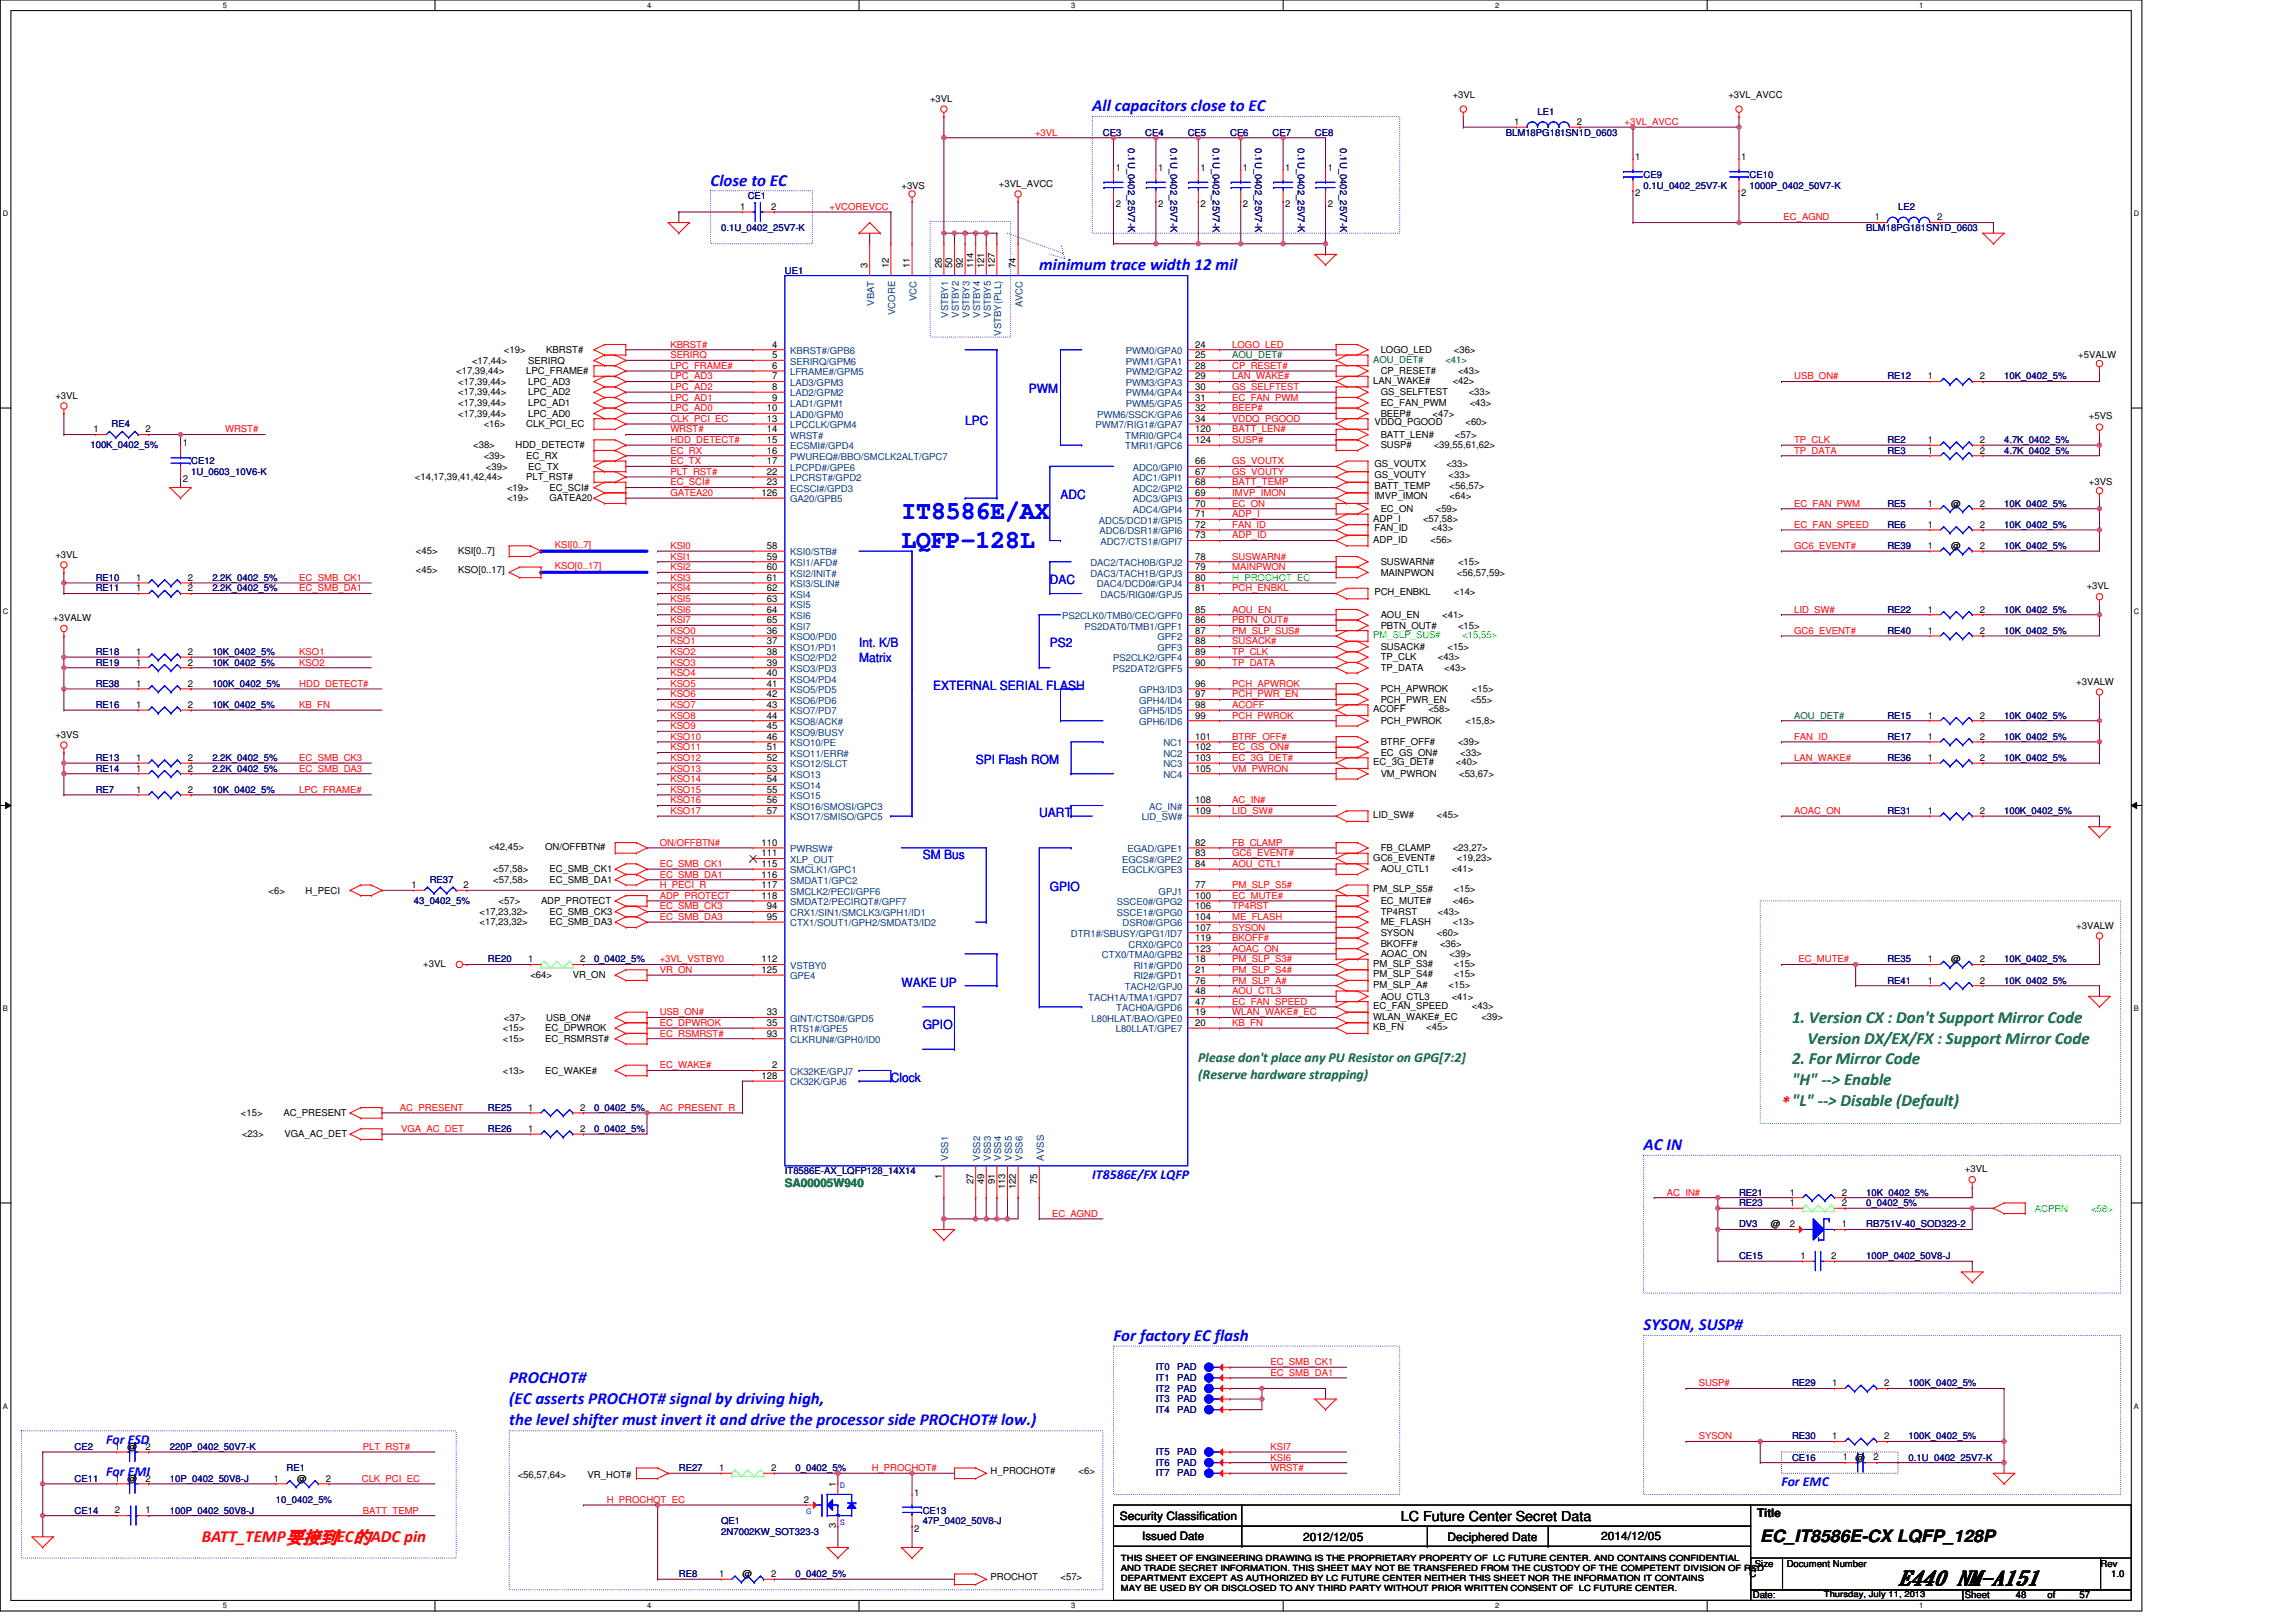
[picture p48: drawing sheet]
<svg xmlns="http://www.w3.org/2000/svg" width="297mm" height="210mm" viewBox="0 0 297 210" stroke-linecap="round" stroke-linejoin="round" font-family="sans-serif">
<defs><g id="words">
<g font-size="3.3" fill="#00f">
<text x="116.6" y="67.2">IT8586E/AX</text>
<text x="116.6" y="70.9">LQFP-128L</text>
</g>
<text font-size="2.6" x="245.6" y="205.1">E440 NM-A151</text>
<g font-size="2.2" fill="#00f">
<text x="141.3" y="14.4">All capacitors close to EC</text>
<text x="91.9" y="24">Close to EC</text>
<text x="134.5" y="35">minimum trace width 12 mil</text>
<text x="212.6" y="148.8">AC IN</text>
<text x="144.1" y="173.5">For factory EC flash</text>
<text x="212.6" y="172.2">SYSON, SUSP#</text>
<text x="65.9" y="179">PROCHOT#</text>
<text x="65.9" y="181.7">(EC asserts PROCHOT# signal by driving high,</text>
<text x="65.9" y="184.4">the level shifter must invert it and drive the processor side PROCHOT# low.)</text>
</g>
<g font-size="2.2" fill="#008000">
<text x="231.8" y="132.4">1. Version CX : Don't Support Mirror Code</text>
<text x="231.8" y="137.7">2. For Mirror Code</text>
<text x="233.8" y="135.1">Version DX/EX/FX : Support Mirror Code</text>
<text x="231.8" y="140.4">&quot;H&quot; --&gt; Enable</text>
</g>
<g font-size="2.2" fill="#f00">
<text x="230.5" y="143.4">*&quot;L&quot; --&gt; Disable (Default)</text>
<text x="26.1" y="199.6">BATT_TEMP要要要EC的ADC pin</text>
</g>
<text font-size="2.2" x="227.7" y="199.5">EC_IT8586E-CX LQFP_128P</text>
<g font-size="1.8" fill="#008000">
<text x="155" y="137.5">Please don't place any PU Resistor on GPG[7:2]</text>
<text x="155" y="139.7">(Reserve hardware strapping)</text>
</g>
<g font-size="1.8" fill="#00f">
<text x="141.3" y="152.6">IT8586E/FX LQFP</text>
<text x="13.8" y="186.9">For ESD</text>
<text x="13.8" y="191">For EMI</text>
<text x="230.5" y="192.3">For EMC</text>
</g>
<text font-size="1.8" x="181.2" y="196.8">LC Future Center Secret Data</text>
<g font-size="1.6" fill="#00f">
<text x="133.1" y="50.9">PWM</text>
<text x="124.9" y="55">LPC</text>
<text x="137.2" y="64.6">ADC</text>
<text x="135.8" y="75.6">DAC</text>
<text x="111.1" y="83.8">Int. K/B</text>
<text x="135.8" y="83.8">PS2</text>
<text x="111.1" y="85.7">Matrix</text>
<text x="120.7" y="89.3">EXTERNAL SERIAL FLASH</text>
<text x="126.2" y="98.9">SPI Flash ROM</text>
<text x="134.5" y="105.7">UART</text>
<text x="119.4" y="111.2">SM Bus</text>
<text x="135.8" y="115.3">GPIO</text>
<text x="116.6" y="127.7">WAKE UP</text>
<text x="119.4" y="133.2">GPIO</text>
<text x="115.3" y="140">Clock</text>
</g>
<text font-size="1.5" fill="#008000" x="101.5" y="153.6">SA00005W940</text>
<g font-size="1.5">
<text x="144.9" y="196.7">Security Classification</text>
<text x="227.3" y="196.3">Title</text>
<text x="147.8" y="199.3">Issued Date</text>
<text x="168.6" y="199.4">2012/12/05</text>
<text x="187.3" y="199.4">Deciphered Date</text>
<text x="207.2" y="199.3">2014/12/05</text>
</g>
<g font-size="1.2">
<text x="120.3" y="13.2">+3VL</text>
<text x="187.9" y="12.6">+3VL</text>
<text x="195.9" y="16.2">1</text>
<text x="204" y="16.2">2</text>
<text x="223.6" y="12.6">+3VL_AVCC</text>
<text x="144.3" y="22.1">1</text>
<text x="149.8" y="22.1">1</text>
<text x="155.3" y="22.1">1</text>
<text x="160.8" y="22.1">1</text>
<text x="166.3" y="22.1">1</text>
<text x="171.8" y="22.1">1</text>
<text x="211.5" y="20.7">1</text>
<text x="225.3" y="20.7">1</text>
<text x="95.8" y="27.2">1</text>
<text x="99.8" y="27.2">2</text>
<text x="116.6" y="24.4">+3VS</text>
<text x="129.2" y="24.1">+3VL_AVCC</text>
<text x="144.3" y="26.8">2</text>
<text x="149.8" y="26.8">2</text>
<text x="155.3" y="26.8">2</text>
<text x="160.8" y="26.8">2</text>
<text x="166.3" y="26.8">2</text>
<text x="171.8" y="26.8">2</text>
<text x="211.5" y="25.4">2</text>
<text x="225.3" y="25.4">2</text>
<text x="242.5" y="28.5">1</text>
<text x="250.6" y="28.5">2</text>
<text x="112.2" y="34.7" transform="rotate(-90 112.2 34.7)">3</text>
<text x="115" y="34.7" transform="rotate(-90 115 34.7)">12</text>
<text x="117.7" y="34.7" transform="rotate(-90 117.7 34.7)">11</text>
<text x="121.8" y="34.7" transform="rotate(-90 121.8 34.7)">26</text>
<text x="123.2" y="34.7" transform="rotate(-90 123.2 34.7)">50</text>
<text x="124.6" y="34.7" transform="rotate(-90 124.6 34.7)">92</text>
<text x="125.9" y="34.7" transform="rotate(-90 125.9 34.7)">114</text>
<text x="127.3" y="34.7" transform="rotate(-90 127.3 34.7)">121</text>
<text x="128.7" y="34.7" transform="rotate(-90 128.7 34.7)">127</text>
<text x="131.4" y="34.7" transform="rotate(-90 131.4 34.7)">74</text>
<text x="61.1" y="47.1">&lt;17,44&gt;</text>
<text x="65.2" y="45.7">&lt;19&gt;</text>
<text x="68.3" y="47.1">SERIRQ</text>
<text x="70.7" y="45.7">KBRST#</text>
<text x="99.9" y="45">4</text>
<text x="99.9" y="46.4">5</text>
<text x="99.9" y="47.7">6</text>
<text x="154.6" y="45">24</text>
<text x="154.6" y="46.4">25</text>
<text x="154.6" y="47.7">28</text>
<text x="178.6" y="45.7">LOGO_LED</text>
<text x="188.1" y="45.7">&lt;36&gt;</text>
<text x="268.9" y="46.4">+5VALW</text>
<text x="7.2" y="51.6">+3VL</text>
<text x="59" y="48.4">&lt;17,39,44&gt;</text>
<text x="59.3" y="51.2">&lt;17,39,44&gt;</text>
<text x="59.3" y="52.5">&lt;17,39,44&gt;</text>
<text x="59.3" y="49.8">&lt;17,39,44&gt;</text>
<text x="59.3" y="53.9">&lt;17,39,44&gt;</text>
<text x="68.1" y="48.4">LPC_FRAME#</text>
<text x="68.3" y="51.2">LPC_AD2</text>
<text x="68.3" y="52.5">LPC_AD1</text>
<text x="68.3" y="49.8">LPC_AD3</text>
<text x="68.3" y="53.9">LPC_AD0</text>
<text x="99.2" y="53.2">10</text>
<text x="99.9" y="49.1">7</text>
<text x="99.9" y="50.5">8</text>
<text x="99.9" y="51.8">9</text>
<text x="154.6" y="49.1">29</text>
<text x="154.6" y="50.5">30</text>
<text x="154.6" y="51.8">31</text>
<text x="154.6" y="53.2">32</text>
<text x="177.7" y="49.7">LAN_WAKE#</text>
<text x="178.6" y="53.9">BEEP#</text>
<text x="178.6" y="52.5">EC_FAN_PWM</text>
<text x="178.6" y="48.4">CP_RESET#</text>
<text x="178.6" y="51.2">GS_SELFTEST</text>
<text x="185.3" y="53.9">&lt;47&gt;</text>
<text x="187.9" y="49.7">&lt;42&gt;</text>
<text x="188.6" y="48.4">&lt;43&gt;</text>
<text x="190" y="51.2">&lt;33&gt;</text>
<text x="190.1" y="52.5">&lt;43&gt;</text>
<text x="249.4" y="49.1">1</text>
<text x="256.1" y="49.1">2</text>
<text x="12.1" y="56">1</text>
<text x="18.8" y="56">2</text>
<text x="23.6" y="57.8">1</text>
<text x="61.2" y="58">&lt;38&gt;</text>
<text x="62.6" y="55.3">&lt;16&gt;</text>
<text x="62.6" y="59.4">&lt;39&gt;</text>
<text x="66.7" y="58">HDD_DETECT#</text>
<text x="68.1" y="55.3">CLK_PCI_EC</text>
<text x="68.1" y="59.4">EC_RX</text>
<text x="99.2" y="56">14</text>
<text x="99.2" y="54.6">13</text>
<text x="99.2" y="57.3">15</text>
<text x="99.2" y="58.7">16</text>
<text x="154.6" y="54.6">34</text>
<text x="154.6" y="56">120</text>
<text x="154.6" y="57.3">124</text>
<text x="177.8" y="55">VDDQ_PGOOD</text>
<text x="178.6" y="56.7">BATT_LEN#</text>
<text x="178.6" y="58">SUSP#</text>
<text x="185.5" y="58">&lt;39,55,61,62&gt;</text>
<text x="188.2" y="56.7">&lt;57&gt;</text>
<text x="189.6" y="55">&lt;60&gt;</text>
<text x="249.4" y="57.3">1</text>
<text x="249.4" y="58.7">1</text>
<text x="256.1" y="57.3">2</text>
<text x="256.1" y="58.7">2</text>
<text x="270.2" y="54.2">+5VS</text>
<text x="23.6" y="62.4">2</text>
<text x="53.7" y="62.1">&lt;14,17,39,41,42,44&gt;</text>
<text x="62.9" y="60.8">&lt;39&gt;</text>
<text x="65.6" y="64.9">&lt;19&gt;</text>
<text x="65.6" y="63.5">&lt;19&gt;</text>
<text x="68.1" y="62.1">PLT_RST#</text>
<text x="68.3" y="60.8">EC_TX</text>
<text x="71.1" y="64.9">GATEA20</text>
<text x="71.1" y="63.5">EC_SCI#</text>
<text x="98.5" y="64.2">126</text>
<text x="99.2" y="61.4">22</text>
<text x="99.2" y="60.1">17</text>
<text x="99.2" y="62.8">23</text>
<text x="154.6" y="61.4">67</text>
<text x="154.6" y="62.8">68</text>
<text x="154.6" y="64.2">69</text>
<text x="154.6" y="65.6">70</text>
<text x="154.6" y="60.1">66</text>
<text x="177.8" y="64.6">IMVP_IMON</text>
<text x="177.8" y="63.2">BATT_TEMP</text>
<text x="177.8" y="60.5">GS_VOUTX</text>
<text x="177.8" y="61.9">GS_VOUTY</text>
<text x="187.1" y="60.5">&lt;33&gt;</text>
<text x="187.4" y="61.9">&lt;33&gt;</text>
<text x="187.5" y="64.6">&lt;64&gt;</text>
<text x="187.5" y="63.2">&lt;56,57&gt;</text>
<text x="249.4" y="65.6">1</text>
<text x="252.4" y="65.6">@</text>
<text x="256.1" y="65.6">2</text>
<text x="270.2" y="62.8">+3VS</text>
<text x="53.8" y="71.7">&lt;45&gt;</text>
<text x="59.3" y="71.7">KSI[0..7]</text>
<text x="99.2" y="71">58</text>
<text x="154.6" y="66.9">71</text>
<text x="154.6" y="68.3">72</text>
<text x="154.6" y="69.7">73</text>
<text x="177.7" y="67.5">ADP_I</text>
<text x="177.7" y="70.2">ADP_ID</text>
<text x="177.8" y="68.7">FAN_ID</text>
<text x="178.6" y="66.3">EC_ON</text>
<text x="184.1" y="67.5">&lt;57,58&gt;</text>
<text x="185.1" y="70.2">&lt;56&gt;</text>
<text x="185.2" y="68.7">&lt;43&gt;</text>
<text x="185.8" y="66.3">&lt;59&gt;</text>
<text x="249.4" y="68.3">1</text>
<text x="249.4" y="71">1</text>
<text x="252.4" y="71.1">@</text>
<text x="256.1" y="68.3">2</text>
<text x="256.1" y="71">2</text>
<text x="7.2" y="72.2">+3VL</text>
<text x="17.6" y="75.2">1</text>
<text x="17.6" y="76.5">1</text>
<text x="24.3" y="75.2">2</text>
<text x="24.3" y="76.5">2</text>
<text x="53.8" y="74.2">&lt;45&gt;</text>
<text x="59.3" y="74.2">KSO[0..17]</text>
<text x="99.2" y="72.4">59</text>
<text x="99.2" y="73.8">60</text>
<text x="99.2" y="75.2">61</text>
<text x="99.2" y="76.5">62</text>
<text x="99.2" y="77.9">63</text>
<text x="154.6" y="73.8">79</text>
<text x="154.6" y="75.2">80</text>
<text x="154.6" y="76.5">81</text>
<text x="154.6" y="72.4">78</text>
<text x="177.8" y="77">PCH_ENBKL</text>
<text x="178.6" y="73.1">SUSWARN#</text>
<text x="178.6" y="74.5">MAINPWON</text>
<text x="188.1" y="77">&lt;14&gt;</text>
<text x="188.5" y="74.5">&lt;56,57,59&gt;</text>
<text x="188.6" y="73.1">&lt;15&gt;</text>
<text x="270" y="76.3">+3VL</text>
<text x="6.9" y="80.4">+3VALW</text>
<text x="99.2" y="79.3">64</text>
<text x="99.2" y="82">36</text>
<text x="99.2" y="83.4">37</text>
<text x="99.2" y="80.6">65</text>
<text x="154.6" y="79.3">85</text>
<text x="154.6" y="80.6">86</text>
<text x="154.6" y="82">87</text>
<text x="154.6" y="83.4">88</text>
<text x="178.6" y="81.3">PBTN_OUT#</text>
<text x="178.6" y="80">AOU_EN</text>
<text x="186.6" y="80">&lt;41&gt;</text>
<text x="188.6" y="81.3">&lt;15&gt;</text>
<text x="249.4" y="82">1</text>
<text x="249.4" y="79.3">1</text>
<text x="256.1" y="82">2</text>
<text x="256.1" y="79.3">2</text>
<text x="17.6" y="88.9">1</text>
<text x="17.6" y="84.8">1</text>
<text x="17.6" y="86.1">1</text>
<text x="24.3" y="88.9">2</text>
<text x="24.3" y="84.8">2</text>
<text x="24.3" y="86.1">2</text>
<text x="99.2" y="84.8">38</text>
<text x="99.2" y="86.1">39</text>
<text x="99.2" y="87.5">40</text>
<text x="99.2" y="88.9">41</text>
<text x="154.6" y="84.8">89</text>
<text x="154.6" y="86.1">90</text>
<text x="154.6" y="88.9">96</text>
<text x="178.6" y="84.1">SUSACK#</text>
<text x="178.6" y="89.6">PCH_APWROK</text>
<text x="178.6" y="85.5">TP_CLK</text>
<text x="178.6" y="86.8">TP_DATA</text>
<text x="186" y="85.5">&lt;43&gt;</text>
<text x="186.8" y="86.8">&lt;43&gt;</text>
<text x="187.3" y="84.1">&lt;15&gt;</text>
<text x="190.4" y="89.6">&lt;15&gt;</text>
<text x="268.6" y="88.6">+3VALW</text>
<text x="7.2" y="95.5">+3VS</text>
<text x="17.6" y="91.6">1</text>
<text x="24.3" y="91.6">2</text>
<text x="99.2" y="93">44</text>
<text x="99.2" y="94.4">45</text>
<text x="99.2" y="95.7">46</text>
<text x="99.2" y="90.2">42</text>
<text x="99.2" y="91.6">43</text>
<text x="154.6" y="91.6">98</text>
<text x="154.6" y="93">99</text>
<text x="154.6" y="95.7">101</text>
<text x="154.6" y="90.2">97</text>
<text x="177.7" y="92.2">ACOFF</text>
<text x="178.6" y="93.7">PCH_PWROK</text>
<text x="178.6" y="90.9">PCH_PWR_EN</text>
<text x="184.8" y="92.2">&lt;58&gt;</text>
<text x="189.6" y="93.7">&lt;15,8&gt;</text>
<text x="190.3" y="90.9">&lt;55&gt;</text>
<text x="249.4" y="95.7">1</text>
<text x="249.4" y="93">1</text>
<text x="256.1" y="95.7">2</text>
<text x="256.1" y="93">2</text>
<text x="17.6" y="98.5">1</text>
<text x="17.6" y="99.8">1</text>
<text x="24.3" y="98.5">2</text>
<text x="24.3" y="99.8">2</text>
<text x="99.2" y="97.1">51</text>
<text x="99.2" y="98.5">52</text>
<text x="99.2" y="99.8">53</text>
<text x="99.2" y="101.2">54</text>
<text x="154.6" y="97.1">102</text>
<text x="154.6" y="98.5">103</text>
<text x="154.6" y="99.8">105</text>
<text x="177.7" y="99">EC_3G_DET#</text>
<text x="178.6" y="96.4">BTRF_OFF#</text>
<text x="178.6" y="100.5">VM_PWRON</text>
<text x="178.6" y="97.8">EC_GS_ON#</text>
<text x="188.4" y="99">&lt;40&gt;</text>
<text x="188.6" y="96.4">&lt;39&gt;</text>
<text x="188.8" y="100.5">&lt;53,67&gt;</text>
<text x="188.9" y="97.8">&lt;33&gt;</text>
<text x="249.4" y="98.5">1</text>
<text x="256.1" y="98.5">2</text>
<text x="17.6" y="102.6">1</text>
<text x="24.3" y="102.6">2</text>
<text x="99.2" y="102.6">55</text>
<text x="99.2" y="104">56</text>
<text x="99.2" y="105.3">57</text>
<text x="154.6" y="104">108</text>
<text x="154.6" y="105.3">109</text>
<text x="177.7" y="105.9">LID_SW#</text>
<text x="185.9" y="105.9">&lt;45&gt;</text>
<text x="249.4" y="105.3">1</text>
<text x="256.1" y="105.3">2</text>
<text x="63.3" y="110">&lt;42,45&gt;</text>
<text x="63.8" y="112.9">&lt;57,58&gt;</text>
<text x="70.5" y="110">ON/OFFBTN#</text>
<text x="71.1" y="112.9">EC_SMB_CK1</text>
<text x="98.5" y="109.4">110</text>
<text x="98.5" y="110.8">111</text>
<text x="98.5" y="112.2">115</text>
<text x="98.5" y="113.6">116</text>
<text x="154.6" y="109.4">82</text>
<text x="154.6" y="110.8">83</text>
<text x="154.6" y="112.2">84</text>
<text x="177.7" y="111.4">GC6_EVENT#</text>
<text x="178.6" y="110.1">FB_CLAMP</text>
<text x="178.6" y="112.9">AOU_CTL1</text>
<text x="187.8" y="112.9">&lt;41&gt;</text>
<text x="187.9" y="110.1">&lt;23,27&gt;</text>
<text x="188.5" y="111.4">&lt;19,23&gt;</text>
<text x="34.7" y="115.6">&lt;6&gt;</text>
<text x="39.5" y="115.6">H_PECI</text>
<text x="53.3" y="114.9">1</text>
<text x="60" y="114.9">2</text>
<text x="62" y="118.4">&lt;17,23,32&gt;</text>
<text x="62" y="119.7">&lt;17,23,32&gt;</text>
<text x="63.8" y="114.3">&lt;57,58&gt;</text>
<text x="64.5" y="117">&lt;57&gt;</text>
<text x="70" y="117">ADP_PROTECT</text>
<text x="71.1" y="114.3">EC_SMB_DA1</text>
<text x="71.1" y="118.4">EC_SMB_CK3</text>
<text x="71.1" y="119.7">EC_SMB_DA3</text>
<text x="98.5" y="114.9">117</text>
<text x="98.5" y="116.3">118</text>
<text x="99.2" y="119.1">95</text>
<text x="99.2" y="117.7">94</text>
<text x="154.6" y="114.9">77</text>
<text x="154.6" y="116.3">100</text>
<text x="154.6" y="119.1">104</text>
<text x="154.6" y="117.7">106</text>
<text x="177.7" y="115.5">PM_SLP_S5#</text>
<text x="178.6" y="119.7">ME_FLASH</text>
<text x="178.6" y="117">EC_MUTE#</text>
<text x="178.6" y="118.4">TP4RST</text>
<text x="186" y="118.4">&lt;43&gt;</text>
<text x="187.9" y="119.7">&lt;13&gt;</text>
<text x="187.9" y="117">&lt;46&gt;</text>
<text x="188.1" y="115.5">&lt;15&gt;</text>
<text x="54.8" y="125.1">+3VL</text>
<text x="68.3" y="124.5">1</text>
<text x="75.1" y="124.5">2</text>
<text x="98.5" y="124.5">112</text>
<text x="98.5" y="125.9">125</text>
<text x="154.6" y="124.5">18</text>
<text x="154.6" y="125.9">21</text>
<text x="154.6" y="121.8">119</text>
<text x="154.6" y="123.2">123</text>
<text x="154.6" y="120.4">107</text>
<text x="177.7" y="125.1">PM_SLP_S3#</text>
<text x="178.6" y="121.1">SYSON</text>
<text x="178.6" y="122.5">BKOFF#</text>
<text x="178.6" y="123.9">AOAC_ON</text>
<text x="185.9" y="121.1">&lt;60&gt;</text>
<text x="186.3" y="122.5">&lt;36&gt;</text>
<text x="187.5" y="123.9">&lt;39&gt;</text>
<text x="188.1" y="125.1">&lt;15&gt;</text>
<text x="249.4" y="124.5">1</text>
<text x="252.4" y="124.5">@</text>
<text x="256.1" y="124.5">2</text>
<text x="268.6" y="120.2">+3VALW</text>
<text x="68.6" y="126.6">&lt;64&gt;</text>
<text x="74.1" y="126.6">VR_ON</text>
<text x="99.2" y="131.4">33</text>
<text x="154.6" y="128.7">48</text>
<text x="154.6" y="131.4">19</text>
<text x="154.6" y="127.3">76</text>
<text x="154.6" y="130">47</text>
<text x="177.7" y="126.5">PM_SLP_S4#</text>
<text x="177.7" y="130.6">EC_FAN_SPEED</text>
<text x="177.7" y="127.8">PM_SLP_A#</text>
<text x="177.7" y="132">WLAN_WAKE#_EC</text>
<text x="178.6" y="129.3">AOU_CTL3</text>
<text x="187.4" y="127.8">&lt;15&gt;</text>
<text x="187.8" y="129.3">&lt;41&gt;</text>
<text x="188.1" y="126.5">&lt;15&gt;</text>
<text x="190.4" y="130.6">&lt;43&gt;</text>
<text x="191.7" y="132">&lt;39&gt;</text>
<text x="249.4" y="127.3">1</text>
<text x="256.1" y="127.3">2</text>
<text x="65.1" y="134.8">&lt;15&gt;</text>
<text x="65.1" y="133.5">&lt;15&gt;</text>
<text x="65.2" y="132.1">&lt;37&gt;</text>
<text x="70.5" y="134.8">EC_RSMRST#</text>
<text x="70.5" y="133.5">EC_DPWROK</text>
<text x="70.7" y="132.1">USB_ON#</text>
<text x="99.2" y="132.8">35</text>
<text x="99.2" y="134.1">93</text>
<text x="154.6" y="132.8">20</text>
<text x="177.7" y="133.3">KB_FN</text>
<text x="184.5" y="133.3">&lt;45&gt;</text>
<text x="65.1" y="139">&lt;13&gt;</text>
<text x="68.3" y="143.7">1</text>
<text x="70.5" y="139">EC_WAKE#</text>
<text x="75.1" y="143.7">2</text>
<text x="98.5" y="139.6">128</text>
<text x="99.9" y="138.3">2</text>
<text x="31.2" y="144.4">&lt;15&gt;</text>
<text x="31.3" y="147.2">&lt;23&gt;</text>
<text x="36.7" y="144.4">AC_PRESENT</text>
<text x="36.8" y="147.2">VGA_AC_DET</text>
<text x="68.3" y="146.5">1</text>
<text x="75.1" y="146.5">2</text>
<text x="121.8" y="152.5" transform="rotate(-90 121.8 152.5)">1</text>
<text x="125.9" y="153.2" transform="rotate(-90 125.9 153.2)">27</text>
<text x="127.3" y="153.2" transform="rotate(-90 127.3 153.2)">49</text>
<text x="128.7" y="153.2" transform="rotate(-90 128.7 153.2)">91</text>
<text x="130.1" y="153.9" transform="rotate(-90 130.1 153.9)">113</text>
<text x="131.4" y="153.9" transform="rotate(-90 131.4 153.9)">122</text>
<text x="134.2" y="153.2" transform="rotate(-90 134.2 153.2)">75</text>
<text x="231.6" y="154.7">1</text>
<text x="238.3" y="154.7">2</text>
<text x="254.2" y="151.7">+3VL</text>
<text x="229.1" y="158.8">@</text>
<text x="231.6" y="158.8">2</text>
<text x="231.6" y="156.1">1</text>
<text x="238.3" y="158.8">1</text>
<text x="238.3" y="156.1">2</text>
<text x="232.9" y="162.9">1</text>
<text x="236.9" y="162.9">2</text>
<text x="237.1" y="179.4">1</text>
<text x="243.8" y="179.4">2</text>
<text x="14.9" y="191.7">1</text>
<text x="14.9" y="187.6">1</text>
<text x="16.5" y="191.8">@</text>
<text x="16.5" y="187.6">@</text>
<text x="18.8" y="191.7">2</text>
<text x="18.8" y="187.6">2</text>
<text x="35.4" y="191.7">1</text>
<text x="38.4" y="191.8">@</text>
<text x="42.1" y="191.7">2</text>
<text x="67" y="191.2">&lt;56,57,64&gt;</text>
<text x="76" y="191.2">VR_HOT#</text>
<text x="93" y="190.4">1</text>
<text x="99.8" y="190.4">2</text>
<text x="128.1" y="190.8">H_PROCHOT#</text>
<text x="139.5" y="190.8">&lt;6&gt;</text>
<text x="237.1" y="186.3">1</text>
<text x="238.4" y="189">1</text>
<text x="240.1" y="189">@</text>
<text x="242.4" y="189">2</text>
<text x="243.8" y="186.3">2</text>
<text x="14.9" y="195.9">2</text>
<text x="18.8" y="195.9">1</text>
<text x="104" y="194.5">2</text>
<text x="108.1" y="197.8" transform="rotate(-90 108.1 197.8)">3</text>
<text x="108.1" y="192.4" transform="rotate(-90 108.1 192.4)">1</text>
<text x="118.3" y="193.5">1</text>
<text x="118.3" y="198.2">2</text>
<text x="227" y="202.7">Size</text>
<text x="231.2" y="202.7">Document Number</text>
<text x="271.8" y="202.7">Rev</text>
<text x="93" y="204.1">1</text>
<text x="96.1" y="204.1">@</text>
<text x="99.8" y="204.1">2</text>
<text x="128.1" y="204.5">PROCHOT</text>
<text x="137.2" y="204.5">&lt;57&gt;</text>
<text x="226.4" y="204.1">C</text>
<text x="226.8" y="206.8">Date:</text>
<text x="254.2" y="206.8">Sheet</text>
<text x="260.8" y="206.8">48</text>
<text x="264.9" y="206.8">of</text>
<text x="269" y="206.8">57</text>
<text x="273.1" y="204.1">1.0</text>
</g>
<g font-size="1.2" fill="#f00">
<text x="133.9" y="17.6">+3VL</text>
<text x="210.2" y="16.2">+3VL_AVCC</text>
<text x="107.3" y="27.2">+VCOREVCC</text>
<text x="230.7" y="28.5">EC_AGND</text>
<text x="86.7" y="45">KBRST#</text>
<text x="86.7" y="47.7">LPC_FRAME#</text>
<text x="86.7" y="46.4">SERIRQ</text>
<text x="159.4" y="45">LOGO_LED</text>
<text x="159.4" y="47.7">CP_RESET#</text>
<text x="86.7" y="50.5">LPC_AD2</text>
<text x="86.7" y="49.1">LPC_AD3</text>
<text x="86.7" y="51.8">LPC_AD1</text>
<text x="86.7" y="53.2">LPC_AD0</text>
<text x="159.4" y="53.2">BEEP#</text>
<text x="159.4" y="51.8">EC_FAN_PWM</text>
<text x="159.4" y="50.5">GS_SELFTEST</text>
<text x="159.4" y="49.1">LAN_WAKE#</text>
<text x="232.1" y="49.1">USB_ON#</text>
<text x="29.1" y="56">WRST#</text>
<text x="86.7" y="54.6">CLK_PCI_EC</text>
<text x="86.7" y="56">WRST#</text>
<text x="86.7" y="57.3">HDD_DETECT#</text>
<text x="86.7" y="58.7">EC_RX</text>
<text x="159.4" y="56">BATT_LEN#</text>
<text x="159.4" y="57.3">SUSP#</text>
<text x="159.4" y="54.6">VDDQ_PGOOD</text>
<text x="232.1" y="58.7">TP_DATA</text>
<text x="232.1" y="57.3">TP_CLK</text>
<text x="86.7" y="61.4">PLT_RST#</text>
<text x="86.7" y="62.8">EC_SCI#</text>
<text x="86.7" y="64.2">GATEA20</text>
<text x="86.7" y="60.1">EC_TX</text>
<text x="159.4" y="64.2">IMVP_IMON</text>
<text x="159.4" y="65.6">EC_ON</text>
<text x="159.4" y="62.8">BATT_TEMP</text>
<text x="159.4" y="61.4">GS_VOUTY</text>
<text x="159.4" y="60.1">GS_VOUTX</text>
<text x="232.1" y="65.6">EC_FAN_PWM</text>
<text x="71.8" y="70.9">KSI[0..7]</text>
<text x="86.7" y="71.1">KSI0</text>
<text x="159.4" y="66.9">ADP_I</text>
<text x="159.4" y="68.3">FAN_ID</text>
<text x="159.4" y="69.7">ADP_ID</text>
<text x="232.1" y="68.3">EC_FAN_SPEED</text>
<text x="232.1" y="71.1">GC6_EVENT#</text>
<text x="38.7" y="76.5">EC_SMB_DA1</text>
<text x="38.7" y="75.2">EC_SMB_CK1</text>
<text x="71.8" y="73.7">KSO[0..17]</text>
<text x="86.7" y="73.8">KSI2</text>
<text x="86.7" y="77.9">KSI5</text>
<text x="86.7" y="76.5">KSI4</text>
<text x="86.7" y="72.4">KSI1</text>
<text x="86.7" y="75.2">KSI3</text>
<text x="159.4" y="72.4">SUSWARN#</text>
<text x="159.4" y="76.5">PCH_ENBKL</text>
<text x="159.4" y="73.8">MAINPWON</text>
<text x="86.7" y="83.4">KSO1</text>
<text x="86.7" y="82">KSO0</text>
<text x="86.7" y="79.3">KSI6</text>
<text x="86.7" y="80.7">KSI7</text>
<text x="159.4" y="80.7">PBTN_OUT#</text>
<text x="159.4" y="83.4">SUSACK#</text>
<text x="159.4" y="82">PM_SLP_SUS#</text>
<text x="159.4" y="79.3">AOU_EN</text>
<text x="232.1" y="79.3">LID_SW#</text>
<text x="232.1" y="82">GC6_EVENT#</text>
<text x="38.7" y="84.8">KSO1</text>
<text x="38.7" y="86.1">KSO2</text>
<text x="38.7" y="88.9">HDD_DETECT#</text>
<text x="86.7" y="84.8">KSO2</text>
<text x="86.7" y="87.5">KSO4</text>
<text x="86.7" y="86.1">KSO3</text>
<text x="86.7" y="88.9">KSO5</text>
<text x="159.4" y="84.8">TP_CLK</text>
<text x="159.4" y="86.1">TP_DATA</text>
<text x="159.4" y="88.9">PCH_APWROK</text>
<text x="38.7" y="91.6">KB_FN</text>
<text x="86.7" y="93">KSO8</text>
<text x="86.7" y="91.6">KSO7</text>
<text x="86.7" y="90.3">KSO6</text>
<text x="86.7" y="94.4">KSO9</text>
<text x="86.7" y="95.7">KSO10</text>
<text x="159.4" y="93">PCH_PWROK</text>
<text x="159.4" y="90.3">PCH_PWR_EN</text>
<text x="159.4" y="91.6">ACOFF</text>
<text x="159.4" y="95.7">BTRF_OFF#</text>
<text x="232.1" y="95.7">FAN_ID</text>
<text x="38.7" y="98.5">EC_SMB_CK3</text>
<text x="38.7" y="99.9">EC_SMB_DA3</text>
<text x="86.7" y="99.9">KSO13</text>
<text x="86.7" y="98.5">KSO12</text>
<text x="86.7" y="97.1">KSO11</text>
<text x="86.7" y="101.2">KSO14</text>
<text x="159.4" y="98.5">EC_3G_DET#</text>
<text x="159.4" y="99.9">VM_PWRON</text>
<text x="159.4" y="97.1">EC_GS_ON#</text>
<text x="232.1" y="98.5">LAN_WAKE#</text>
<text x="38.7" y="102.6">LPC_FRAME#</text>
<text x="86.7" y="102.6">KSO15</text>
<text x="86.7" y="104">KSO16</text>
<text x="86.7" y="105.3">KSO17</text>
<text x="159.4" y="104">AC_IN#</text>
<text x="159.4" y="105.3">LID_SW#</text>
<text x="232.1" y="105.3">AOAC_ON</text>
<text x="85.4" y="113.6">EC_SMB_DA1</text>
<text x="85.4" y="112.2">EC_SMB_CK1</text>
<text x="85.4" y="109.5">ON/OFFBTN#</text>
<text x="159.4" y="109.5">FB_CLAMP</text>
<text x="159.4" y="110.8">GC6_EVENT#</text>
<text x="159.4" y="112.2">AOU_CTL1</text>
<text x="85.4" y="117.7">EC_SMB_CK3</text>
<text x="85.4" y="119.1">EC_SMB_DA3</text>
<text x="85.4" y="114.9">H_PECI_R</text>
<text x="85.4" y="116.3">ADP_PROTECT</text>
<text x="159.4" y="119.1">ME_FLASH</text>
<text x="159.4" y="114.9">PM_SLP_S5#</text>
<text x="159.4" y="117.7">TP4RST</text>
<text x="159.4" y="116.3">EC_MUTE#</text>
<text x="85.4" y="125.9">VR_ON</text>
<text x="85.4" y="124.5">+3VL_VSTBY0</text>
<text x="159.4" y="123.2">AOAC_ON</text>
<text x="159.4" y="124.5">PM_SLP_S3#</text>
<text x="159.4" y="125.9">PM_SLP_S4#</text>
<text x="159.4" y="121.8">BKOFF#</text>
<text x="159.4" y="120.4">SYSON</text>
<text x="232.7" y="124.5">EC_MUTE#</text>
<text x="85.4" y="131.4">USB_ON#</text>
<text x="159.4" y="130">EC_FAN_SPEED</text>
<text x="159.4" y="127.3">PM_SLP_A#</text>
<text x="159.4" y="131.4">WLAN_WAKE#_EC</text>
<text x="159.4" y="128.7">AOU_CTL3</text>
<text x="85.4" y="132.8">EC_DPWROK</text>
<text x="85.4" y="134.1">EC_RSMRST#</text>
<text x="159.4" y="132.8">KB_FN</text>
<text x="51.7" y="143.7">AC_PRESENT</text>
<text x="85.4" y="143.7">AC_PRESENT_R</text>
<text x="85.4" y="138.3">EC_WAKE#</text>
<text x="51.9" y="146.5">VGA_AC_DET</text>
<text x="215.7" y="154.7">AC_IN#</text>
<text x="136.1" y="157.5">EC_AGND</text>
<text x="164.4" y="176.7">EC_SMB_CK1</text>
<text x="164.4" y="178">EC_SMB_DA1</text>
<text x="219.8" y="179.4">SUSP#</text>
<text x="46.8" y="191.8">CLK_PCI_EC</text>
<text x="46.9" y="187.6">PLT_RST#</text>
<text x="112.8" y="190.4">H_PROCHOT#</text>
<text x="164.4" y="187.6">KSI7</text>
<text x="164.4" y="189">KSI6</text>
<text x="164.4" y="190.4">WRST#</text>
<text x="219.8" y="186.3">SYSON</text>
<text x="46.9" y="195.9">BATT_TEMP</text>
<text x="78.5" y="194.5">H_PROCHOT_EC</text>
</g>
<g font-size="1.2" fill="#000080">
<text x="142.7" y="17.6">CE3</text>
<text x="148.2" y="17.6">CE4</text>
<text x="153.7" y="17.6">CE5</text>
<text x="159.1" y="17.6">CE6</text>
<text x="164.6" y="17.6">CE7</text>
<text x="170.1" y="17.6">CE8</text>
<text x="194.8" y="17.6">BLM18PG181SN1D_0603</text>
<text x="198.9" y="14.8">LE1</text>
<text x="145.9" y="19.2" transform="rotate(90 145.9 19.2)">0.1U_0402_25V7-K</text>
<text x="151.4" y="19.2" transform="rotate(90 151.4 19.2)">0.1U_0402_25V7-K</text>
<text x="156.9" y="19.2" transform="rotate(90 156.9 19.2)">0.1U_0402_25V7-K</text>
<text x="162.4" y="19.2" transform="rotate(90 162.4 19.2)">0.1U_0402_25V7-K</text>
<text x="167.9" y="19.2" transform="rotate(90 167.9 19.2)">0.1U_0402_25V7-K</text>
<text x="173.4" y="19.2" transform="rotate(90 173.4 19.2)">0.1U_0402_25V7-K</text>
<text x="212.6" y="23.1">CE9</text>
<text x="226.4" y="23.1">CE10</text>
<text x="93.3" y="29.9">0.1U_0402_25V7-K</text>
<text x="96.7" y="25.8">CE1</text>
<text x="212.6" y="24.4">0.1U_0402_25V7-K</text>
<text x="226.4" y="24.4">1000P_0402_50V7-K</text>
<text x="241.4" y="29.9">BLM18PG181SN1D_0603</text>
<text x="245.6" y="27.2">LE2</text>
<text x="101.5" y="35.4">UE1</text>
<text x="244.2" y="49.1">RE12</text>
<text x="259.3" y="49.1">10K_0402_5%</text>
<text x="11.7" y="58">100K_0402_5%</text>
<text x="14.4" y="55.3">RE4</text>
<text x="244.2" y="57.3">RE2</text>
<text x="244.2" y="58.7">RE3</text>
<text x="259.3" y="57.3">4.7K_0402_5%</text>
<text x="259.3" y="58.7">4.7K_0402_5%</text>
<text x="24.7" y="60.1">CE12</text>
<text x="24.7" y="61.5">1U_0603_10V6-K</text>
<text x="244.2" y="65.6">RE5</text>
<text x="259.3" y="65.6">10K_0402_5%</text>
<text x="244.2" y="68.3">RE6</text>
<text x="244.2" y="71.1">RE39</text>
<text x="259.3" y="71.1">10K_0402_5%</text>
<text x="259.3" y="68.3">10K_0402_5%</text>
<text x="12.4" y="75.2">RE10</text>
<text x="12.4" y="76.5">RE11</text>
<text x="27.5" y="75.2">2.2K_0402_5%</text>
<text x="27.5" y="76.5">2.2K_0402_5%</text>
<text x="244.2" y="82">RE40</text>
<text x="244.2" y="79.3">RE22</text>
<text x="259.3" y="82">10K_0402_5%</text>
<text x="259.3" y="79.3">10K_0402_5%</text>
<text x="12.4" y="88.9">RE38</text>
<text x="12.4" y="84.8">RE18</text>
<text x="12.4" y="86.1">RE19</text>
<text x="27.5" y="88.9">100K_0402_5%</text>
<text x="27.5" y="84.8">10K_0402_5%</text>
<text x="27.5" y="86.1">10K_0402_5%</text>
<text x="12.4" y="91.6">RE16</text>
<text x="27.5" y="91.6">10K_0402_5%</text>
<text x="244.2" y="95.7">RE17</text>
<text x="244.2" y="93">RE15</text>
<text x="259.3" y="95.7">10K_0402_5%</text>
<text x="259.3" y="93">10K_0402_5%</text>
<text x="12.4" y="98.5">RE13</text>
<text x="12.4" y="99.9">RE14</text>
<text x="27.5" y="98.5">2.2K_0402_5%</text>
<text x="27.5" y="99.9">2.2K_0402_5%</text>
<text x="244.2" y="98.5">RE36</text>
<text x="259.3" y="98.5">10K_0402_5%</text>
<text x="12.4" y="102.6">RE7</text>
<text x="27.5" y="102.6">10K_0402_5%</text>
<text x="244.2" y="105.3">RE31</text>
<text x="259.3" y="105.3">100K_0402_5%</text>
<text x="53.5" y="117">43_0402_5%</text>
<text x="55.6" y="114.3">RE37</text>
<text x="63.1" y="124.5">RE20</text>
<text x="76.8" y="124.5">0_0402_5%</text>
<text x="244.2" y="124.5">RE35</text>
<text x="259.3" y="124.5">10K_0402_5%</text>
<text x="244.2" y="127.3">RE41</text>
<text x="259.3" y="127.3">10K_0402_5%</text>
<text x="63.1" y="143.8">RE25</text>
<text x="76.8" y="143.8">0_0402_5%</text>
<text x="63.1" y="146.5">RE26</text>
<text x="76.8" y="146.5">0_0402_5%</text>
<text x="101.5" y="152">IT8586E-AX_LQFP128_14X14</text>
<text x="225" y="154.7">RE21</text>
<text x="241.4" y="154.7">10K_0402_5%</text>
<text x="225" y="158.8">DV3</text>
<text x="225" y="156.1">RE23</text>
<text x="241.4" y="156.1">0_0402_5%</text>
<text x="241.4" y="158.8">RB751V-40_SOD323-2</text>
<text x="225" y="163">CE15</text>
<text x="241.4" y="163">100P_0402_50V8-J</text>
<text x="149.5" y="177.4">IT0</text>
<text x="149.5" y="178.7">IT1</text>
<text x="152.3" y="177.4">PAD</text>
<text x="152.3" y="178.7">PAD</text>
<text x="231.8" y="179.4">RE29</text>
<text x="246.9" y="179.4">100K_0402_5%</text>
<text x="149.5" y="182.8">IT4</text>
<text x="149.5" y="180.1">IT2</text>
<text x="149.5" y="181.5">IT3</text>
<text x="152.3" y="182.8">PAD</text>
<text x="152.3" y="180.1">PAD</text>
<text x="152.3" y="181.5">PAD</text>
<text x="9.6" y="191.8">CE11</text>
<text x="9.6" y="187.6">CE2</text>
<text x="22" y="191.8">10P_0402_50V8-J</text>
<text x="22" y="187.6">220P_0402_50V7-K</text>
<text x="37.1" y="190.4">RE1</text>
<text x="87.8" y="190.4">RE27</text>
<text x="102.9" y="190.4">0_0402_5%</text>
<text x="149.5" y="188.3">IT5</text>
<text x="149.5" y="189.7">IT6</text>
<text x="149.5" y="191.1">IT7</text>
<text x="152.3" y="188.3">PAD</text>
<text x="152.3" y="189.7">PAD</text>
<text x="152.3" y="191.1">PAD</text>
<text x="231.8" y="189">CE16</text>
<text x="231.8" y="186.3">RE30</text>
<text x="246.9" y="189">0.1U_0402_25V7-K</text>
<text x="246.9" y="186.3">100K_0402_5%</text>
<text x="9.6" y="195.9">CE14</text>
<text x="22" y="195.9">100P_0402_50V8-J</text>
<text x="35.7" y="194.5">10_0402_5%</text>
<text x="93.3" y="197.2">QE1</text>
<text x="119.4" y="195.9">CE13</text>
<text x="119.4" y="197.2">47P_0402_50V8-J</text>
<text x="93.3" y="198.6">2N7002KW_SOT323-3</text>
<text x="87.8" y="204.1">RE8</text>
<text x="102.9" y="204.1">0_0402_5%</text>
</g>
<g font-size="1.2" fill="#004080">
<text x="113.1" y="39.6" transform="rotate(-90 113.1 39.6)">VBAT</text>
<text x="115.8" y="40.8" transform="rotate(-90 115.8 40.8)">VCORE</text>
<text x="118.6" y="39" transform="rotate(-90 118.6 39)">VCC</text>
<text x="122.7" y="41.1" transform="rotate(-90 122.7 41.1)">VSTBY1</text>
<text x="124.1" y="41.1" transform="rotate(-90 124.1 41.1)">VSTBY2</text>
<text x="125.4" y="41.1" transform="rotate(-90 125.4 41.1)">VSTBY3</text>
<text x="126.8" y="41.1" transform="rotate(-90 126.8 41.1)">VSTBY4</text>
<text x="128.2" y="41.1" transform="rotate(-90 128.2 41.1)">VSTBY5</text>
<text x="132.3" y="39.8" transform="rotate(-90 132.3 39.8)">AVCC</text>
<text x="102.2" y="45.8">KBRST#/GPB6</text>
<text x="102.2" y="47.2">SERIRQ/GPM6</text>
<text x="129.5" y="43.4" transform="rotate(-90 129.5 43.4)">VSTBY(PLL)</text>
<text x="145.7" y="45.8">PWM0/GPA0</text>
<text x="145.7" y="47.2">PWM1/GPA1</text>
<text x="102.2" y="49.9">LAD3/GPM3</text>
<text x="102.2" y="51.3">LAD2/GPM2</text>
<text x="102.2" y="48.6">LFRAME#/GPM5</text>
<text x="102.2" y="52.7">LAD1/GPM1</text>
<text x="145.7" y="48.6">PWM2/GPA2</text>
<text x="145.7" y="49.9">PWM3/GPA3</text>
<text x="145.7" y="51.3">PWM4/GPA4</text>
<text x="145.7" y="52.7">PWM5/GPA5</text>
<text x="102.2" y="54">LAD0/GPM0</text>
<text x="102.2" y="56.8">WRST#</text>
<text x="102.2" y="55.4">LPCCLK/GPM4</text>
<text x="102.2" y="58.2">ECSMI#/GPD4</text>
<text x="102.2" y="59.5">PWUREQ#/BBO/SMCLK2ALT/GPC7</text>
<text x="141.7" y="55.4">PWM7/RIG1#/GPA7</text>
<text x="142" y="54">PWM6/SSCK/GPA6</text>
<text x="145.6" y="56.8">TMRI0/GPC4</text>
<text x="145.6" y="58.2">TMRI1/GPC6</text>
<text x="102.2" y="62.3">LPCRST#/GPD2</text>
<text x="102.2" y="60.9">LPCPD#/GPE6</text>
<text x="102.2" y="63.6">ECSCI#/GPD3</text>
<text x="102.2" y="65">GA20/GPB5</text>
<text x="146.5" y="62.3">ADC1/GPI1</text>
<text x="146.5" y="63.6">ADC2/GPI2</text>
<text x="146.5" y="65">ADC3/GPI3</text>
<text x="146.5" y="60.9">ADC0/GPI0</text>
<text x="102.2" y="71.9">KSI0/STB#</text>
<text x="142.2" y="67.8">ADC5/DCD1#/GPI5</text>
<text x="142.2" y="69.1">ADC6/DSR1#/GPI6</text>
<text x="142.4" y="70.5">ADC7/CTS1#/GPI7</text>
<text x="146.5" y="66.4">ADC4/GPI4</text>
<text x="102.2" y="73.2">KSI1/AFD#</text>
<text x="102.2" y="74.6">KSI2/INIT#</text>
<text x="102.2" y="76">KSI3/SLIN#</text>
<text x="102.2" y="77.4">KSI4</text>
<text x="141.1" y="74.6">DAC3/TACH1B/GPJ3</text>
<text x="141.1" y="73.2">DAC2/TACH0B/GPJ2</text>
<text x="141.9" y="76">DAC4/DCD0#/GPJ4</text>
<text x="142.4" y="77.4">DAC5/RIG0#/GPJ5</text>
<text x="102.2" y="78.7">KSI5</text>
<text x="102.2" y="80.1">KSI6</text>
<text x="102.2" y="82.8">KSO0/PD0</text>
<text x="102.2" y="81.5">KSI7</text>
<text x="137.4" y="80.1">PS2CLK0/TMB0/CEC/GPF0</text>
<text x="140.3" y="81.5">PS2DAT0/TMB1/GPF1</text>
<text x="149.8" y="82.8">GPF2</text>
<text x="102.2" y="84.2">KSO1/PD1</text>
<text x="102.2" y="85.6">KSO2/PD2</text>
<text x="102.2" y="87">KSO3/PD3</text>
<text x="102.2" y="88.3">KSO4/PD4</text>
<text x="102.2" y="89.7">KSO5/PD5</text>
<text x="143.9" y="87">PS2DAT2/GPF5</text>
<text x="144" y="85.6">PS2CLK2/GPF4</text>
<text x="147.4" y="89.7">GPH3/ID3</text>
<text x="149.8" y="84.2">GPF3</text>
<text x="102.2" y="93.8">KSO8/ACK#</text>
<text x="102.2" y="95.2">KSO9/BUSY</text>
<text x="102.2" y="91.1">KSO6/PD6</text>
<text x="102.2" y="92.4">KSO7/PD7</text>
<text x="147.4" y="92.4">GPH5/ID5</text>
<text x="147.4" y="93.8">GPH6/ID6</text>
<text x="147.4" y="91.1">GPH4/ID4</text>
<text x="102.2" y="97.9">KSO11/ERR#</text>
<text x="102.2" y="99.3">KSO12/SLCT</text>
<text x="102.2" y="100.7">KSO13</text>
<text x="102.2" y="96.6">KSO10/PE</text>
<text x="150.5" y="96.6">NC1</text>
<text x="150.5" y="97.9">NC2</text>
<text x="150.5" y="99.3">NC3</text>
<text x="150.5" y="100.7">NC4</text>
<text x="102.2" y="102.1">KSO14</text>
<text x="102.2" y="103.4">KSO15</text>
<text x="102.2" y="104.8">KSO16/SMOSI/GPC3</text>
<text x="102.2" y="106.2">KSO17/SMISO/GPC5</text>
<text x="147.7" y="106.2">LID_SW#</text>
<text x="148.7" y="104.8">AC_IN#</text>
<text x="102.2" y="110.3">PWRSW#</text>
<text x="102.2" y="111.7">XLP_OUT</text>
<text x="102.2" y="113">SMCLK1/GPC1</text>
<text x="145.2" y="111.7">EGCS#/GPE2</text>
<text x="145.2" y="113">EGCLK/GPE3</text>
<text x="145.9" y="110.3">EGAD/GPE1</text>
<text x="102.2" y="114.4">SMDAT1/GPC2</text>
<text x="102.2" y="115.8">SMCLK2/PECI/GPF6</text>
<text x="102.2" y="117.1">SMDAT2/PECIRQT#/GPF7</text>
<text x="102.2" y="119.9">CTX1/SOUT1/GPH2/SMDAT3/ID2</text>
<text x="102.2" y="118.5">CRX1/SIN1/SMCLK3/GPH1/ID1</text>
<text x="144.5" y="117.1">SSCE0#/GPG2</text>
<text x="144.5" y="118.5">SSCE1#/GPG0</text>
<text x="145.2" y="119.9">DSR0#/GPG6</text>
<text x="149.9" y="115.8">GPJ1</text>
<text x="102.2" y="125.4">VSTBY0</text>
<text x="138.5" y="121.3">DTR1#/SBUSY/GPG1/ID7</text>
<text x="142.6" y="124">CTX0/TMA0/GPB2</text>
<text x="146" y="122.6">CRX0/GPC0</text>
<text x="146.7" y="125.4">RI1#/GPD0</text>
<text x="102.2" y="126.7">GPE4</text>
<text x="140.8" y="129.5">TACH1A/TMA1/GPD7</text>
<text x="144.4" y="130.9">TACH0A/GPD6</text>
<text x="145.5" y="128.1">TACH2/GPJ0</text>
<text x="146.7" y="126.7">RI2#/GPD1</text>
<text x="102.2" y="132.2">GINT/CTS0#/GPD5</text>
<text x="102.2" y="133.6">RTS1#/GPE5</text>
<text x="102.2" y="135">CLKRUN#/GPH0/ID0</text>
<text x="141.2" y="132.2">L80HLAT/BAO/GPE0</text>
<text x="144.3" y="133.6">L80LLAT/GPE7</text>
<text x="102.2" y="139.1">CK32KE/GPJ7</text>
<text x="102.2" y="140.5">CK32K/GPJ6</text>
<text x="122.7" y="150.2" transform="rotate(-90 122.7 150.2)">VSS1</text>
<text x="126.8" y="150.2" transform="rotate(-90 126.8 150.2)">VSS2</text>
<text x="128.2" y="150.2" transform="rotate(-90 128.2 150.2)">VSS3</text>
<text x="129.5" y="150.2" transform="rotate(-90 129.5 150.2)">VSS4</text>
<text x="130.9" y="150.2" transform="rotate(-90 130.9 150.2)">VSS5</text>
<text x="132.3" y="150.2" transform="rotate(-90 132.3 150.2)">VSS6</text>
<text x="135" y="150.2" transform="rotate(-90 135 150.2)">AVSS</text>
</g>
<g font-size="1.2" fill="#008000">
<text x="159.4" y="46.4">AOU_DET#</text>
<text x="177.7" y="46.9">AOU_DET#</text>
<text x="187" y="46.9">&lt;41&gt;</text>
<text x="232.1" y="93">AOU_DET#</text>
</g>
<g font-size="1.2" fill="#0f0">
<text x="159.4" y="75.2">H_PROCHOT_EC</text>
<text x="177.7" y="82.6">PM_SLP_SUS#</text>
<text x="189.2" y="82.6">&lt;15,55&gt;</text>
<text x="263.2" y="156.8">ACPRN</text>
<text x="270.5" y="156.8">&lt;58&gt;</text>
</g>
<g font-size="1.2" fill="#00f">
<text x="104.3" y="195.9">G</text>
<text x="108.7" y="192.6">D</text>
<text x="108.7" y="197.4">S</text>
</g>
<g font-size="1.1">
<text x="145" y="203.3">AND TRADE SECRET INFORMATION. THIS SHEET MAY NOT BE TRANSFERED FROM THE CUSTODY OF THE COMPETENT DIVISION OF R&amp;D</text>
<text x="145" y="202.1">THIS SHEET OF ENGINEERING DRAWING IS THE PROPRIETARY PROPERTY OF LC FUTURE CENTER. AND CONTAINS CONFIDENTIAL</text>
<text x="145" y="204.6">DEPARTMENT EXCEPT AS AUTHORIZED BY LC FUTURE CENTER NEITHER THIS SHEET NOR THE INFORMATION IT CONTAINS</text>
<text x="145" y="205.8">MAY BE USED BY OR DISCLOSED TO ANY THIRD PARTY WITHOUT PRIOR WRITTEN CONSENT OF LC FUTURE CENTER.</text>
<text x="236" y="206.7">Thursday, July 11, 2013</text>
</g>
<g font-size="1">
<text x="28.8" y="1">5</text>
<text x="83.7" y="1">4</text>
<text x="138.6" y="1">3</text>
<text x="193.4" y="1">2</text>
<text x="248.3" y="1">1</text>
<text x=".4" y="28">D</text>
<text x="276.1" y="28">D</text>
<text x=".4" y="79.4">C</text>
<text x="276.1" y="79.4">C</text>
<text x=".4" y="130.8">B</text>
<text x="276.1" y="130.8">B</text>
<text x=".4" y="182.3">A</text>
<text x="276.1" y="182.3">A</text>
<text x="28.8" y="208.1">5</text>
<text x="83.7" y="208.1">4</text>
<text x="138.6" y="208.1">3</text>
<text x="193.4" y="208.1">2</text>
<text x="248.3" y="208.1">1</text>
</g>
</g></defs>
<path d="M0 0h277.1v208.5h-277.1zM1.4 1.4h274.3v205.7h-274.3z" fill="none" stroke="#000" stroke-width=".13"/>
<g fill="#fff">
<path d="M28.8 .1h.6v1.1h-.6z"/>
<path d="M28.8 207.3h.6v1h-.6z"/>
</g>
<path d="M56.3 0v1.4M56.3 207.1v1.4" fill="none" stroke="#000" stroke-width=".13"/>
<g fill="#fff">
<path d="M83.7 .1h.6v1.1h-.6z"/>
<path d="M83.7 207.3h.6v1h-.6z"/>
</g>
<path d="M111.1 0v1.4M111.1 207.1v1.4" fill="none" stroke="#000" stroke-width=".13"/>
<g fill="#fff">
<path d="M138.6 .1h.5v1.1h-.5z"/>
<path d="M138.6 207.3h.5v1h-.5z"/>
</g>
<path d="M166 0v1.4M166 207.1v1.4" fill="none" stroke="#000" stroke-width=".13"/>
<g fill="#fff">
<path d="M193.4 .1h.6v1.1h-.6z"/>
<path d="M193.4 207.3h.6v1h-.6z"/>
</g>
<path d="M220.9 0v1.4M220.9 207.1v1.4" fill="none" stroke="#000" stroke-width=".13"/>
<g fill="#fff">
<path d="M248.3 .1h.5v1.1h-.5z"/>
<path d="M248.3 207.3h.5v1h-.5z"/>
<path d="M.4 27.1h.7v1.1h-.7z"/>
<path d="M276.1 27.1h.7v1.1h-.7z"/>
<path d="M.4 78.5h.7v1.1h-.7z"/>
<path d="M276.1 78.5h.7v1.1h-.7z"/>
</g>
<path d="M0 52.8h1.4M275.7 52.8h1.4" fill="none" stroke="#000" stroke-width=".13"/>
<g fill="#fff">
<path d="M.4 130h.6v1.1h-.6z"/>
<path d="M276.1 130h.6v1.1h-.6z"/>
</g>
<path d="M0 104.2h1.4M.7 103.8l.7 .4-.7 .4zM275.7 104.2l.7-.4v.8zM275.7 104.2h1.4" fill="none" stroke="#000" stroke-width=".13"/>
<path d="M.7 103.8l.7 .4-.7 .4zM275.7 104.2l.7-.4v.8z" fill="#000"/>
<g fill="#fff">
<path d="M.4 181.4h.6v1.1h-.6z"/>
<path d="M276.1 181.4h.6v1.1h-.6z"/>
</g>
<path d="M0 155.7h1.4M275.7 155.7h1.4" fill="none" stroke="#000" stroke-width=".13"/>
<g fill="none" stroke="#00f" stroke-width=".13" stroke-dasharray="0 .3">
<path d="M141.3 15.1h39.8v15.1h-39.8zM91.9 24.7h13.2v6.8h-13.2zM120.3 28.7h10.5v14.9h-10.5zM130.3 30.2l7.2 2.6M135.8 32.9l1.9 .6M137.3 31.8h.1M137.5 32.8h.1M137.7 33.5h.1M137.7 33.5l-.4-1.7M212.6 149.5h61.8v17.8h-61.8zM144.1 174.2h37v19.2h-37zM212.6 172.8h61.8v20.6h-61.8z"/>
<path d="M2.8 185.2h56.2v16.4h-56.2zM65.9 185.2h76.8v20.5h-76.8z"/>
</g>
<path d="M230.5 187.9h15.1v2.8h-15.1z" fill="none" stroke="#000" stroke-width=".13" stroke-dasharray="0 .3"/>
<path d="M227.7 116.6h46.7v28.8h-46.7z" fill="none" stroke="#008000" stroke-width=".13" stroke-dasharray="0 .3"/>
<path d="M225 24.7h.1M225 28.8h.1M225 24.7v4.1M225 28.8h17.8M8.3 53.5h.1M8.3 56.2h.1M8.3 53.5v2.7M8.3 56.2h4.1M81 61.7h.1M81 61.7h16.4" fill="none" stroke="#800040" stroke-width=".13"/>
<circle cx="225" cy="28.8" r=".27" fill="#f0f"/>
<circle cx="225" cy="28.8" r=".27" fill="none" stroke="#f0f" stroke-width=".13"/>
<path d="M155 17.8h.1M155 17.8v4.1M160.5 17.8h.1M160.5 17.8v4.1M160.5 17.8h5.5M166 17.8h.1M166 17.8v4.1M171.5 17.8h.1M171.5 17.8v4.1" fill="none" stroke="#800040" stroke-width=".13"/>
<circle cx="160.5" cy="17.8" r=".27" fill="#f0f"/>
<circle cx="160.5" cy="17.8" r=".27" fill="none" stroke="#f0f" stroke-width=".13"/>
<path d="M149.5 17.8h.1M149.5 17.8v4.1M149.5 17.8h5.5" fill="none" stroke="#800040" stroke-width=".13"/>
<circle cx="155" cy="17.8" r=".27" fill="#f0f"/>
<circle cx="155" cy="17.8" r=".27" fill="none" stroke="#f0f" stroke-width=".13"/>
<circle cx="149.5" cy="17.8" r=".27" fill="#f0f"/>
<circle cx="149.5" cy="17.8" r=".27" fill="none" stroke="#f0f" stroke-width=".13"/>
<g fill="none" stroke="#800040" stroke-width=".13">
<path d="M144.1 26.1h.1M144.1 26.1v5.4M149.5 26.1h.1M149.5 26.1v5.4M155 26.1h.1M155 31.5h.1M155 26.1v5.4M160.5 26.1h.1M160.5 31.5h.1M160.5 26.1v5.4M166 26.1h.1M166 26.1v5.4h-11"/>
<path d="M171.5 32.9h.1M171.5 31.5v1.4"/>
</g>
<circle cx="166" cy="31.5" r=".27" fill="#f0f"/>
<circle cx="166" cy="31.5" r=".27" fill="none" stroke="#f0f" stroke-width=".13"/>
<circle cx="160.5" cy="31.5" r=".27" fill="#f0f"/>
<circle cx="160.5" cy="31.5" r=".27" fill="none" stroke="#f0f" stroke-width=".13"/>
<path d="M149.5 31.5h.1M149.5 31.5h5.5" fill="none" stroke="#800040" stroke-width=".13"/>
<circle cx="155" cy="31.5" r=".27" fill="#f0f"/>
<circle cx="155" cy="31.5" r=".27" fill="none" stroke="#f0f" stroke-width=".13"/>
<circle cx="149.5" cy="31.5" r=".27" fill="#f0f"/>
<circle cx="149.5" cy="31.5" r=".27" fill="none" stroke="#f0f" stroke-width=".13"/>
<path d="M225 16.5h.1M225 16.5v4.1" fill="none" stroke="#800040" stroke-width=".13"/>
<circle cx="225" cy="16.5" r=".27" fill="#f0f"/>
<circle cx="225" cy="16.5" r=".27" fill="none" stroke="#f0f" stroke-width=".13"/>
<g fill="none" stroke="#800040" stroke-width=".13">
<path d="M189.3 16.5h.1M189.3 15.1h.1M189.3 16.5h6.9M189.3 15.1v1.4M115.3 27.4h.1M115.3 27.4v4.1M118 26.1h.1M118 26.1v5.4M122.1 30.2h.1M122.1 30.2v1.3M123.5 30.2h.1M123.5 30.2v1.3"/>
<path d="M124.9 30.2h.1M124.9 30.2v1.3M127.6 30.2h.1M127.6 30.2h1.4M23.4 56.2h.1M23.4 56.2v1.4M81 45.3h.1M81 50.7h.1M81 48h.1M81 49.4h.1M81 52.1h.1M81 53.5h.1"/>
<path d="M81 46.6h.1M81 54.9h.1M81 45.3h16.4M81 50.7h16.4M81 48h16.4M81 49.4h16.4M81 52.1h16.4M81 53.5h16.4M81 46.6h16.4M81 54.9h16.4M23.4 61.7h.1M23.4 61.7v1.4"/>
<path d="M81 63.1h.1M81 64.5h.1M81 63.1h16.4M81 64.5h16.4M85.1 71.3h.1M85.1 74.1h.1M85.1 78.2h.1M85.1 76.8h.1M85.1 72.7h.1M85.1 75.4h.1M85.1 79.6h.1M85.1 71.3h12.3"/>
<path d="M85.1 74.1h12.3M85.1 78.2h12.3M85.1 76.8h12.3M85.1 72.7h12.3M85.1 75.4h12.3M85.1 79.6h12.3M85.1 85h.1M85.1 87.8h.1M85.1 86.4h.1M85.1 83.7h.1M85.1 82.3h.1M85.1 93.3h.1"/>
<path d="M85.1 91.9h.1M85.1 90.5h.1M85.1 89.2h.1M85.1 94.6h.1M85.1 96h.1M85.1 98.8h.1M85.1 97.4h.1M85.1 80.9h.1M85.1 85h12.3M85.1 87.8h12.3M85.1 86.4h12.3M85.1 83.7h12.3"/>
<path d="M85.1 82.3h12.3M85.1 93.3h12.3M85.1 91.9h12.3M85.1 90.5h12.3M85.1 89.2h12.3M85.1 94.6h12.3M85.1 96h12.3M85.1 98.8h12.3M85.1 97.4h12.3M85.1 80.9h12.3M83.7 113.8h.1M83.7 112.5h.1"/>
<path d="M83.7 113.8h13.7M83.7 112.5h13.7M85.1 100.1h.1M85.1 101.5h.1M85.1 102.9h.1M85.1 100.1h12.3M85.1 101.5h12.3M85.1 102.9h12.3"/>
</g>
<circle cx="124.9" cy="30.2" r=".27" fill="#f0f"/>
<circle cx="124.9" cy="30.2" r=".27" fill="none" stroke="#f0f" stroke-width=".13"/>
<path d="M126.2 30.2h.1M126.2 30.2v1.3" fill="none" stroke="#800040" stroke-width=".13"/>
<circle cx="126.2" cy="30.2" r=".27" fill="#f0f"/>
<circle cx="126.2" cy="30.2" r=".27" fill="none" stroke="#f0f" stroke-width=".13"/>
<path d="M127.6 30.2h.1M127.6 30.2v1.3" fill="none" stroke="#800040" stroke-width=".13"/>
<circle cx="127.6" cy="30.2" r=".27" fill="#f0f"/>
<circle cx="127.6" cy="30.2" r=".27" fill="none" stroke="#f0f" stroke-width=".13"/>
<path d="M126.2 30.2h.1M126.2 30.2h1.4" fill="none" stroke="#800040" stroke-width=".13"/>
<circle cx="127.6" cy="30.2" r=".27" fill="#f0f"/>
<circle cx="127.6" cy="30.2" r=".27" fill="none" stroke="#f0f" stroke-width=".13"/>
<path d="M129 30.2h.1M129 30.2v1.3M131.7 26.1h.1M131.7 26.1v5.4M166 31.5h.1M166 31.5h5.5" fill="none" stroke="#800040" stroke-width=".13"/>
<circle cx="171.5" cy="31.5" r=".27" fill="#f0f"/>
<circle cx="171.5" cy="31.5" r=".27" fill="none" stroke="#f0f" stroke-width=".13"/>
<path d="M123.5 30.2h.1M123.5 30.2h1.4M144.1 31.5h.1M144.1 31.5h5.4M171.5 26.1h.1M171.5 26.1v5.4" fill="none" stroke="#800040" stroke-width=".13"/>
<circle cx="124.9" cy="30.2" r=".27" fill="#f0f"/>
<circle cx="124.9" cy="30.2" r=".27" fill="none" stroke="#f0f" stroke-width=".13"/>
<circle cx="123.5" cy="30.2" r=".27" fill="#f0f"/>
<circle cx="123.5" cy="30.2" r=".27" fill="none" stroke="#f0f" stroke-width=".13"/>
<path d="M144.1 17.8h.1M144.1 17.8h5.4M87.8 27.4h.1M87.8 27.4h8.3M87.8 27.4v1.4M83.7 133h.1M83.7 133h13.7" fill="none" stroke="#800040" stroke-width=".13"/>
<circle cx="144.1" cy="17.8" r=".27" fill="#f0f"/>
<circle cx="144.1" cy="17.8" r=".27" fill="none" stroke="#f0f" stroke-width=".13"/>
<g fill="none" stroke="#800040" stroke-width=".13">
<path d="M122.1 17.8h.1M122.1 17.8h22M144.1 17.8h.1M144.1 17.8v4.1M155 17.8h.1M155 17.8h5.5M166 17.8h.1M166 17.8h5.5M211.3 24.7h.1M211.3 24.7v4.1M157.8 53.5h.1M157.8 45.3h.1"/>
<path d="M157.8 53.5h15.1M157.8 45.3h15.1M157.8 67.2h.1M157.8 64.5h.1M157.8 67.2h15.1M157.8 64.5h15.1M157.8 80.9h.1M157.8 85h.1M157.8 86.4h.1M157.8 80.9h15.1M157.8 85h15.1M157.8 86.4h15.1"/>
<path d="M157.8 130.3h.1M157.8 123.4h.1M157.8 130.3h15.1M157.8 123.4h15.1"/>
</g>
<circle cx="166" cy="17.8" r=".27" fill="#f0f"/>
<circle cx="166" cy="17.8" r=".27" fill="none" stroke="#f0f" stroke-width=".13"/>
<path d="M122.1 155h.1M122.1 157.7h.1M122.1 155v4.1" fill="none" stroke="#800040" stroke-width=".13"/>
<circle cx="122.1" cy="157.7" r=".27" fill="#f0f"/>
<circle cx="122.1" cy="157.7" r=".27" fill="none" stroke="#f0f" stroke-width=".13"/>
<path d="M126.2 155h.1M126.2 155v2.7M127.6 155h.1M127.6 155v2.7M130.3 155h.1M130.3 155v2.7M131.7 155h.1M131.7 155v2.7" fill="none" stroke="#800040" stroke-width=".13"/>
<circle cx="126.2" cy="157.7" r=".27" fill="#f0f"/>
<circle cx="126.2" cy="157.7" r=".27" fill="none" stroke="#f0f" stroke-width=".13"/>
<path d="M126.2 157.7h.1M126.2 157.7h1.4" fill="none" stroke="#800040" stroke-width=".13"/>
<circle cx="127.6" cy="157.7" r=".27" fill="#f0f"/>
<circle cx="127.6" cy="157.7" r=".27" fill="none" stroke="#f0f" stroke-width=".13"/>
<path d="M129 155h.1M129 155v2.7M130.3 157.7h.1M130.3 157.7h1.4" fill="none" stroke="#800040" stroke-width=".13"/>
<circle cx="130.3" cy="157.7" r=".27" fill="#f0f"/>
<circle cx="130.3" cy="157.7" r=".27" fill="none" stroke="#f0f" stroke-width=".13"/>
<path d="M129 157.7h.1M129 157.7h1.3" fill="none" stroke="#800040" stroke-width=".13"/>
<circle cx="129" cy="157.7" r=".27" fill="#f0f"/>
<circle cx="129" cy="157.7" r=".27" fill="none" stroke="#f0f" stroke-width=".13"/>
<g fill="none" stroke="#800040" stroke-width=".13">
<path d="M8.3 75.4h.1M8.3 75.4v1.4M157.8 93.3h.1M157.8 83.7h.1M157.8 82.3h.1M157.8 93.3h15.1M157.8 83.7h15.1M157.8 82.3h15.1M157.8 104.2h.1M157.8 105.6h.1M157.8 104.2h15.1M157.8 105.6h15.1"/>
<path d="M60.4 124.8h.1M60.4 124.8h8.2M83.7 131.7h.1M83.7 134.4h.1M83.7 131.7h13.7M83.7 134.4h13.7M157.8 124.8h.1M157.8 126.2h.1M157.8 124.8h15.1M157.8 126.2h15.1M127.6 157.7h.1M127.6 157.7h1.4"/>
</g>
<circle cx="8.3" cy="75.4" r=".27" fill="#f0f"/>
<circle cx="8.3" cy="75.4" r=".27" fill="none" stroke="#f0f" stroke-width=".13"/>
<path d="M256.5 57.6h.1M256.5 57.6h15.1M8.3 76.8h.1M8.3 76.8h9.6M24.7 76.8h.1M24.7 75.4h.1M24.7 76.8h23.3M24.7 75.4h23.3M157.8 72.7h.1M157.8 72.7h15.1" fill="none" stroke="#800040" stroke-width=".13"/>
<circle cx="271.6" cy="57.6" r=".27" fill="#f0f"/>
<circle cx="271.6" cy="57.6" r=".27" fill="none" stroke="#f0f" stroke-width=".13"/>
<path d="M230.5 49.4h.1M230.5 49.4h19.2M256.5 49.4h.1M271.6 48h.1M271.6 48v1.4h-15.1M256.5 65.8h.1M256.5 65.8h15.1" fill="none" stroke="#800040" stroke-width=".13"/>
<circle cx="271.6" cy="65.8" r=".27" fill="#f0f"/>
<circle cx="271.6" cy="65.8" r=".27" fill="none" stroke="#f0f" stroke-width=".13"/>
<g fill="none" stroke="#800040" stroke-width=".13">
<path d="M19.2 56.2h.1M19.2 56.2h4.2M157.8 56.2h.1M157.8 57.6h.1M157.8 52.1h.1M157.8 57.6h15.1M157.8 56.2h15.1M157.8 52.1h15.1M230.5 59h.1M230.5 57.6h.1M230.5 59h19.2M230.5 57.6h19.2"/>
<path d="M256.5 59h.1M271.6 57.6h.1M271.6 56.2h.1M271.6 56.2v2.8h-15.1M157.8 76.8h.1M157.8 74.1h.1M157.8 75.4h.1M157.8 76.8h15.1M157.8 74.1h15.1M157.8 75.4h15.1M230.5 65.8h.1M230.5 65.8h19.2"/>
<path d="M271.6 64.5h.1M271.6 64.5v1.3M157.8 90.5h.1M157.8 91.9h.1M157.8 89.2h.1M157.8 90.5h15.1M157.8 91.9h15.1M157.8 89.2h15.1M83.7 118h.1M83.7 119.3h.1M83.7 109.7h.1M83.7 118h13.7"/>
<path d="M83.7 119.3h13.7M83.7 109.7h13.7M157.8 119.3h.1M157.8 119.3h15.1M83.7 126.2h.1M83.7 126.2h13.7M96.1 139.9h.1M96.1 139.9h1.3M157.8 122.1h.1M157.8 120.7h.1M157.8 122.1h15.1M157.8 120.7h15.1"/>
<path d="M222.2 155h.1M222.2 159.1h.1M222.2 155h9.6M222.2 159.1h9.6M238.7 155h.1M255.2 153.6h.1M255.2 153.6v1.4h-16.5M86.4 190.7h.1M86.4 190.7h6.9M118 197.5h.1M118 190.7h.1M118 190.7v2.7"/>
<path d="M118 197.5v2.8"/>
</g>
<circle cx="222.2" cy="159.1" r=".27" fill="#f0f"/>
<circle cx="222.2" cy="159.1" r=".27" fill="none" stroke="#f0f" stroke-width=".13"/>
<path d="M222.2 156.4h.1M222.2 156.4v2.7" fill="none" stroke="#800040" stroke-width=".13"/>
<circle cx="222.2" cy="156.4" r=".27" fill="#f0f"/>
<circle cx="222.2" cy="156.4" r=".27" fill="none" stroke="#f0f" stroke-width=".13"/>
<path d="M214 155h.1M214 155h8.2M222.2 156.4h.1M222.2 155h.1M222.2 156.4h9.6M222.2 155v1.4M238.7 159.1h.1M238.7 159.1h16.5" fill="none" stroke="#800040" stroke-width=".13"/>
<circle cx="222.2" cy="155" r=".27" fill="#f0f"/>
<circle cx="222.2" cy="155" r=".27" fill="none" stroke="#f0f" stroke-width=".13"/>
<path d="M238.7 156.4h.1M238.7 156.4h19.2M255.2 156.4h.1M255.2 156.4v2.7" fill="none" stroke="#800040" stroke-width=".13"/>
<circle cx="255.2" cy="156.4" r=".27" fill="#f0f"/>
<circle cx="255.2" cy="156.4" r=".27" fill="none" stroke="#f0f" stroke-width=".13"/>
<path d="M230.5 68.6h.1M230.5 68.6h19.2M256.5 68.6h.1M256.5 68.6h15.1M157.8 115.2h.1M157.8 115.2h15.1M157.8 127.6h.1M157.8 127.6h15.1" fill="none" stroke="#800040" stroke-width=".13"/>
<circle cx="271.6" cy="68.6" r=".27" fill="#f0f"/>
<circle cx="271.6" cy="68.6" r=".27" fill="none" stroke="#f0f" stroke-width=".13"/>
<path d="M271.6 65.8h.1M271.6 65.8v2.8M85.1 104.2h.1M85.1 105.6h.1M85.1 104.2h12.3M85.1 105.6h12.3" fill="none" stroke="#800040" stroke-width=".13"/>
<path d="M70 71.3h13.7" fill="none" stroke="#00f" stroke-width=".41"/>
<circle cx="70" cy="71.3" r=".2" fill="#00f"/>
<path d="M70 74.1h13.7" fill="none" stroke="#00f" stroke-width=".41"/>
<circle cx="70" cy="74.1" r=".2" fill="#00f"/>
<path d="M122.1 157.7h.1M122.1 157.7h4.1" fill="none" stroke="#800040" stroke-width=".13"/>
<circle cx="122.1" cy="157.7" r=".27" fill="#f0f"/>
<circle cx="122.1" cy="157.7" r=".27" fill="none" stroke="#f0f" stroke-width=".13"/>
<path d="M251 28.8h.1M251 28.8h6.9M23.4 56.2h.1M23.4 56.2h10.9M75.5 124.8h.1M75.5 124.8h21.9M134.5 157.7h.1M134.5 155h.1M134.5 157.7h8.2M134.5 155v2.7" fill="none" stroke="#800040" stroke-width=".13"/>
<circle cx="23.4" cy="56.2" r=".27" fill="#f0f"/>
<circle cx="23.4" cy="56.2" r=".27" fill="none" stroke="#f0f" stroke-width=".13"/>
<path d="M100.2 27.4h.1M100.2 27.4h15.1M81 56.2h.1M81 56.2h16.4M8.3 75.4h.1M8.3 74.1h.1M8.3 75.4h9.6M8.3 74.1v1.3M8.3 100.1h.1M8.3 100.1v2.8" fill="none" stroke="#800040" stroke-width=".13"/>
<circle cx="8.3" cy="100.1" r=".27" fill="#f0f"/>
<circle cx="8.3" cy="100.1" r=".27" fill="none" stroke="#f0f" stroke-width=".13"/>
<g fill="none" stroke="#800040" stroke-width=".13">
<path d="M211.3 16.5h.1M211.3 16.5h13.7M211.3 28.8h.1M211.3 28.8h13.7M257.9 28.8h.1M257.9 28.8v1.4M8.3 98.8h.1M8.3 97.4h.1M8.3 98.8h9.6M8.3 97.4v1.4M24.7 98.8h.1M24.7 98.8h23.3"/>
<path d="M8.3 100.1h.1M8.3 100.1h9.6M24.7 100.1h.1M24.7 100.1h23.3M60.4 115.2h.1M60.4 115.2h37"/>
</g>
<circle cx="211.3" cy="16.5" r=".27" fill="#f0f"/>
<circle cx="211.3" cy="16.5" r=".27" fill="none" stroke="#f0f" stroke-width=".13"/>
<path d="M225 15.1h.1M225 15.1v1.4M85.1 194.8h.1M85.1 194.8h19.2M100.2 190.7h.1M100.2 190.7h8.2M108.4 197.5h.1M108.4 190.7h.1M108.4 190.7v1.3M108.4 197.5v2.8" fill="none" stroke="#800040" stroke-width=".13"/>
<circle cx="108.4" cy="190.6" r=".27" fill="#f0f"/>
<circle cx="108.4" cy="190.6" r=".27" fill="none" stroke="#f0f" stroke-width=".13"/>
<path d="M118 190.7h.1M118 190.7h5.5" fill="none" stroke="#800040" stroke-width=".13"/>
<circle cx="118" cy="190.6" r=".27" fill="#f0f"/>
<circle cx="118" cy="190.6" r=".27" fill="none" stroke="#f0f" stroke-width=".13"/>
<path d="M108.4 190.7h.1M108.4 190.7h9.6" fill="none" stroke="#800040" stroke-width=".13"/>
<circle cx="108.4" cy="190.6" r=".27" fill="#f0f"/>
<circle cx="108.4" cy="190.6" r=".27" fill="none" stroke="#f0f" stroke-width=".13"/>
<path d="M244.2 186.5h.1M244.2 186.5h15.1" fill="none" stroke="#800040" stroke-width=".13"/>
<circle cx="259.3" cy="186.5" r=".27" fill="#f0f"/>
<circle cx="259.3" cy="186.5" r=".27" fill="none" stroke="#f0f" stroke-width=".13"/>
<path d="M227.7 186.5h.1M227.7 186.5h9.6" fill="none" stroke="#800040" stroke-width=".13"/>
<circle cx="227.7" cy="186.5" r=".27" fill="#f0f"/>
<circle cx="227.7" cy="186.5" r=".27" fill="none" stroke="#f0f" stroke-width=".13"/>
<g fill="none" stroke="#800040" stroke-width=".13">
<path d="M122.1 17.8h.1M122.1 17.8v12.4M204.4 16.5h.1M204.4 16.5h6.9M211.3 16.5h.1M211.3 16.5v4.1M218.1 179.7h.1M218.1 179.7h19.2M244.2 179.7h.1M244.2 179.7h15.1M259.3 179.7h.1M259.3 179.7v6.8"/>
<path d="M259.3 189.3h.1M259.3 189.3v1.4"/>
</g>
<circle cx="122.1" cy="30.2" r=".27" fill="#f0f"/>
<circle cx="122.1" cy="30.2" r=".27" fill="none" stroke="#f0f" stroke-width=".13"/>
<circle cx="122.1" cy="17.8" r=".27" fill="#f0f"/>
<circle cx="122.1" cy="17.8" r=".27" fill="none" stroke="#f0f" stroke-width=".13"/>
<path d="M122.1 15.1h.1M122.1 15.1v2.7M112.5 30.2h.1M112.5 30.2v1.3M8.3 82.3h.1M8.3 85h.1M8.3 82.3v2.7M8.3 85h9.6M24.7 85h.1M24.7 85h23.3" fill="none" stroke="#800040" stroke-width=".13"/>
<circle cx="8.3" cy="85" r=".27" fill="#f0f"/>
<circle cx="8.3" cy="85" r=".27" fill="none" stroke="#f0f" stroke-width=".13"/>
<path d="M8.3 86.4h.1M8.3 85h.1M8.3 86.4h9.6M8.3 85v1.4M24.7 86.4h.1M24.7 86.4h23.3M240.1 124.8h.1M240.1 124.8h9.6M256.5 124.8h.1M271.6 122.1h.1M271.6 122.1v2.7h-15.1" fill="none" stroke="#800040" stroke-width=".13"/>
<circle cx="240.1" cy="124.8" r=".27" fill="#f0f"/>
<circle cx="240.1" cy="124.8" r=".27" fill="none" stroke="#f0f" stroke-width=".13"/>
<path d="M218.1 186.5h.1M218.1 186.5h9.6M227.7 189.3h.1M227.7 186.5h.1M227.7 189.3h11M227.7 186.5v2.8M242.8 189.3h.1M242.8 189.3h16.5" fill="none" stroke="#800040" stroke-width=".13"/>
<circle cx="259.3" cy="189.3" r=".27" fill="#f0f"/>
<circle cx="259.3" cy="189.3" r=".27" fill="none" stroke="#f0f" stroke-width=".13"/>
<path d="M49.4 144h.1M49.4 146.8h.1M49.4 144h19.2M49.4 146.8h19.2M75.5 144h.1M75.5 144h8.2M83.7 144h.1M83.7 144v2.8" fill="none" stroke="#800040" stroke-width=".13"/>
<circle cx="83.7" cy="144" r=".27" fill="#f0f"/>
<circle cx="83.7" cy="144" r=".27" fill="none" stroke="#f0f" stroke-width=".13"/>
<path d="M96.1 139.9v4.1M75.5 146.8h.1M75.5 146.8h8.2M83.7 144h.1M83.7 144h12.4M96.1 144h.1M5.5 196.1h.1M5.5 196.1v2.8M19.2 187.9h.1M19.2 187.9h37.1" fill="none" stroke="#800040" stroke-width=".13"/>
<circle cx="5.5" cy="196.1" r=".27" fill="#f0f"/>
<circle cx="5.5" cy="196.1" r=".27" fill="none" stroke="#f0f" stroke-width=".13"/>
<path d="M5.5 187.9h.1M5.5 192h.1M5.5 187.9h9.6M5.5 192h9.6M42.6 192h.1M42.6 192h13.7" fill="none" stroke="#800040" stroke-width=".13"/>
<circle cx="5.5" cy="192" r=".27" fill="#f0f"/>
<circle cx="5.5" cy="192" r=".27" fill="none" stroke="#f0f" stroke-width=".13"/>
<g fill="none" stroke="#800040" stroke-width=".13">
<path d="M230.5 79.6h.1M230.5 79.6h19.2M256.5 79.6h.1M256.5 79.6h15.1M8.3 102.9h.1M8.3 102.9h9.6M24.7 102.9h.1M24.7 102.9h23.3M222.2 159.1h.1M222.2 159.1v4.1M222.2 163.2h.1M222.2 163.2h11"/>
<path d="M237.3 163.2h.1M237.3 163.2h17.9M255.2 163.2h.1M255.2 163.2v1.4M5.5 187.9h.1M5.5 196.1h.1M5.5 192h.1M5.5 187.9v8.2M5.5 196.1h9.6M19.2 192h.1M19.2 192h16.5M259.3 186.5h.1"/>
<path d="M259.3 186.5v2.8"/>
</g>
<circle cx="271.6" cy="79.5" r=".27" fill="#f0f"/>
<circle cx="271.6" cy="79.5" r=".27" fill="none" stroke="#f0f" stroke-width=".13"/>
<g fill="none" stroke="#800040" stroke-width=".13">
<path d="M122.1 30.2h.1M122.1 30.2h1.4M124.9 30.2h.1M124.9 30.2h1.3M157.8 68.6h.1M157.8 65.8h.1M157.8 68.6h15.1M157.8 65.8h15.1M271.6 79.6h.1M271.6 79.6v2.7M49.4 115.2h.1M49.4 115.2h4.1"/>
<path d="M19.2 196.1h.1M19.2 196.1h37.1M85.1 194.8h.1M85.1 194.8v9.6M85.1 204.4h.1M85.1 204.4h8.2M100.2 204.4h.1M100.2 204.4h23.3"/>
</g>
<circle cx="85.1" cy="194.8" r=".27" fill="#f0f"/>
<circle cx="85.1" cy="194.8" r=".27" fill="none" stroke="#f0f" stroke-width=".13"/>
<g fill="none" stroke="#800040" stroke-width=".13">
<path d="M157.8 48h.1M157.8 50.7h.1M157.8 48h15.1M157.8 50.7h15.1M157.8 63.1h.1M157.8 61.7h.1M157.8 60.4h.1M157.8 63.1h15.1M157.8 61.7h15.1M157.8 60.4h15.1M230.5 71.3h.1M230.5 71.3h19.2"/>
<path d="M256.5 71.3h.1M256.5 71.3h15.1M8.3 89.2h.1M8.3 86.4h.1M8.3 89.2h9.6M8.3 86.4v2.8M24.7 89.2h.1M24.7 89.2h24.7M157.8 98.8h.1M157.8 96h.1M157.8 98.8h15.1M157.8 96h15.1"/>
<path d="M230.5 82.3h.1M230.5 82.3h19.2M256.5 82.3h.1M256.5 82.3h15.1M83.7 116.6h.1M83.7 116.6h13.7M157.8 109.7h.1M157.8 111.1h.1M157.8 109.7h15.1M157.8 111.1h15.1M83.7 138.5h.1M83.7 138.5h13.7"/>
<path d="M75.5 194.8h.1M75.5 194.8h9.6"/>
</g>
<circle cx="8.3" cy="89.1" r=".27" fill="#f0f"/>
<circle cx="8.3" cy="89.1" r=".27" fill="none" stroke="#f0f" stroke-width=".13"/>
<circle cx="8.3" cy="86.4" r=".27" fill="#f0f"/>
<circle cx="8.3" cy="86.4" r=".27" fill="none" stroke="#f0f" stroke-width=".13"/>
<path d="M8.3 91.9h.1M8.3 98.8h.1M8.3 91.9h9.6M8.3 98.8v1.3M24.7 91.9h.1M24.7 91.9h24.7" fill="none" stroke="#800040" stroke-width=".13"/>
<circle cx="8.3" cy="98.8" r=".27" fill="#f0f"/>
<circle cx="8.3" cy="98.8" r=".27" fill="none" stroke="#f0f" stroke-width=".13"/>
<g fill="none" stroke="#800040" stroke-width=".13">
<path d="M81 57.6h.1M81 59h.1M81 57.6h16.4M81 59h16.4M157.8 49.4h.1M157.8 54.9h.1M157.8 46.6h.1M157.8 49.4h15.1M157.8 54.9h15.1M157.8 46.6h15.1M81 60.4h.1M81 60.4h16.4"/>
<path d="M157.8 79.6h.1M157.8 70h.1M157.8 79.6h15.1M157.8 70h15.1M271.6 78.2h.1M271.6 68.6h.1M271.6 68.6v2.7M271.6 78.2v1.4M8.3 89.2h.1M8.3 89.2v2.7M256.5 96h.1M256.5 96h15.1"/>
<path d="M271.6 90.5h.1M271.6 90.5v2.8M157.8 112.5h.1M157.8 118h.1M157.8 116.6h.1M157.8 100.1h.1M157.8 112.5h15.1M157.8 118h15.1M157.8 116.6h15.1M157.8 100.1h15.1M230.5 105.6h.1M230.5 105.6h19.2"/>
<path d="M256.5 105.6h.1M256.5 105.6h15.1M271.6 105.6h.1M271.6 105.6v1.4M157.8 131.7h.1M157.8 133h.1M157.8 128.9h.1M157.8 131.7h15.1M157.8 133h15.1M157.8 128.9h15.1M230.5 124.8h.1M230.5 124.8h9.6"/>
<path d="M240.1 124.8h.1M240.1 127.6h.1M240.1 127.6h9.6M240.1 124.8v2.8M256.5 127.6h.1M256.5 127.6h15.1M271.6 127.6h.1M271.6 127.6v1.3"/>
</g>
<circle cx="271.6" cy="96" r=".27" fill="#f0f"/>
<circle cx="271.6" cy="96" r=".27" fill="none" stroke="#f0f" stroke-width=".13"/>
<path d="M230.5 96h.1M230.5 96h19.2M271.6 93.3h.1M271.6 93.3v2.7" fill="none" stroke="#800040" stroke-width=".13"/>
<circle cx="271.6" cy="93.3" r=".27" fill="#f0f"/>
<circle cx="271.6" cy="93.3" r=".27" fill="none" stroke="#f0f" stroke-width=".13"/>
<g fill="none" stroke="#800040" stroke-width=".13">
<path d="M157.8 97.4h.1M157.8 97.4h15.1M230.5 98.8h.1M230.5 93.3h.1M230.5 98.8h19.2M230.5 93.3h19.2M256.5 98.8h.1M256.5 98.8h15.1M256.5 93.3h15.1M271.6 93.3h.1M271.6 98.8h.1M271.6 96v2.8"/>
<path d="M159.1 176.9h.1M159.1 178.3h.1M159.1 176.9h15.1M159.1 178.3h15.1M163.3 179.7h.1M163.3 179.7h8.2M159.1 181.1h.1M159.1 181.1h4.2"/>
</g>
<circle cx="163.3" cy="181" r=".27" fill="#f0f"/>
<circle cx="163.3" cy="181" r=".27" fill="none" stroke="#f0f" stroke-width=".13"/>
<path d="M163.3 179.7h.1M163.3 179.7v2.7h-4.2M159.1 182.4h.1M163.3 181.1h.1" fill="none" stroke="#800040" stroke-width=".13"/>
<circle cx="163.3" cy="179.7" r=".27" fill="#f0f"/>
<circle cx="163.3" cy="179.7" r=".27" fill="none" stroke="#f0f" stroke-width=".13"/>
<path d="M159.1 179.7h.1M159.1 179.7h4.2M171.5 179.7h.1M171.5 179.7v1.4M159.1 187.9h.1M159.1 189.3h.1M159.1 190.7h.1M159.1 187.9h15.1M159.1 189.3h15.1M159.1 190.7h15.1" fill="none" stroke="#800040" stroke-width=".13"/>
<g fill="none" stroke="#f00" stroke-width=".13">
<path d="M122.1 15.1h.1M122.1 14.5v.6M189.3 15.1h.1M189.3 14.5v.6M225 15.1h.1M225 14.5v.6M86.4 28.8h.1M86.4 28.8h2.8M86.4 28.8l1.4 1.4M87.8 30.2h.1M89.2 28.8h.1M89.2 28.8l-1.4 1.4"/>
<path d="M111.1 30.2h.1M111.1 30.2h2.8M112.5 28.8h.1M112.5 31.5h.1M112.5 28.8l-1.4 1.4M112.5 28.8l1.4 1.4M112.5 31.5v4.2M113.9 30.2h.1M115.3 31.5h.1M115.3 31.5v4.2M118 26.1h.1M118 31.5h.1"/>
<path d="M118 25.5v.6M118 31.5v4.2M122.1 31.5h.1M122.1 31.5v4.2M123.5 31.5h.1M123.5 31.5v4.2M124.9 31.5h.1M124.9 31.5v4.2M126.2 31.5h.1M126.2 31.5v4.2M127.6 31.5h.1M127.6 31.5v4.2"/>
<path d="M129 31.5h.1M129 31.5v4.2M131.7 26.1h.1M131.7 31.5h.1M131.7 25.5v.6M131.7 31.5v4.2M170.1 32.9h.1M170.1 32.9h2.8M170.1 32.9l1.4 1.4M171.5 34.3h.1M172.9 32.9h.1M172.9 32.9l-1.4 1.4"/>
<path d="M256.5 30.2h.1M256.5 30.2h2.8M256.5 30.2l1.4 1.3M257.9 31.5h.1M259.3 30.2h.1M259.3 30.2l-1.4 1.3M8.3 53.5h.1M8.3 52.9v.6M76.8 50.7h.1M76.8 52.1h.1M76.8 49.4h.1M76.8 53.5h.1"/>
<path d="M76.8 54.2h.1M76.8 55.5h.1M76.8 47.3h.1M76.8 48.7h.1M76.8 45.3h.1M76.8 46.6h.1M76.8 56.9h.1M76.8 58.3h.1M76.8 59.7h.1M76.8 50.7l1.4 .7M76.8 52.1l1.4 .7M76.8 49.4l1.4 .7"/>
<path d="M76.8 48.7h2.8M76.8 53.5l1.4 .7M76.8 54.2h2.8M76.8 55.5h2.8M76.8 47.3v1.4M76.8 54.2v1.3M76.8 56.9v2.8M76.8 56.9h2.8M76.8 58.3h2.8M76.8 47.3h2.8M76.8 45.3l1.4 .6M76.8 46.6l1.4 .7"/>
<path d="M76.8 59.7h4.2M78.2 51.4h.1M78.2 50.1h.1M78.2 52.8h.1M78.2 48.7h.1M78.2 54.2h.1M78.2 44.6h.1M78.2 45.9h.1M78.2 47.3h.1M78.2 59.7h.1M78.2 51.4h1.4M78.2 50.1h1.4"/>
<path d="M78.2 50.1l-1.4 .6M78.2 52.8h1.4M78.2 51.4l-1.4 .7M78.2 48.7l-1.4 .7M78.2 52.8l-1.4 .7M78.2 44.6h2.8M78.2 45.9h2.8M78.2 44.6l-1.4 .7M78.2 45.9l-1.4 .7M78.2 59.7l-1.4 .7M79.6 51.4h.1M79.6 50.1h.1"/>
<path d="M79.6 52.8h.1M79.6 48.7h.1M79.6 54.2h.1M79.6 55.5h.1M79.6 47.3h.1M79.6 45.9h.1M79.6 58.3h.1M79.6 56.9h.1M79.6 59.7h.1M79.6 50.1l1.4 .6M79.6 51.4l1.4 .7M79.6 48.7l1.4 .7"/>
<path d="M79.6 52.8l1.4 .7M79.6 54.2l1.4 .7M79.6 47.3l1.4 .7M79.6 45.9l1.4 .7M79.6 56.9l1.4 .7M79.6 58.3l1.4 .7M81 50.7h.1M81 52.1h.1M81 49.4h.1M81 53.5h.1M81 54.9h.1M81 48h.1"/>
<path d="M81 45.9h.1M81 44.6h.1M81 46.6h.1M81 57.6h.1M81 59h.1M81 59.7h.1M81 50.7l-1.4 .7M81 52.1l-1.4 .7M81 49.4l-1.4 .7M81 53.5l-1.4 .7M81 54.9l-1.4 .6M81 44.6v1.3"/>
<path d="M81 59.7v1.3M81 48l-1.4 .7M81 46.6l-1.4 .7M81 57.6l-1.4 .7M81 59l-1.4 .7M97.4 45.3h.1M97.4 46.6h.1M97.4 49.4h.1M97.4 50.7h.1M97.4 53.5h.1M97.4 48h.1M97.4 52.1h.1"/>
<path d="M97.4 56.2h.1M97.4 54.9h.1M97.4 57.6h.1M97.4 59h.1M97.4 45.3h4.1M97.4 46.6h4.1M97.4 49.4h4.1M97.4 50.7h4.1M97.4 53.5h4.1M97.4 48h4.1M97.4 52.1h4.1M97.4 56.2h4.1"/>
<path d="M97.4 54.9h4.1M97.4 57.6h4.1M97.4 59h4.1M153.7 45.3h4.1M153.7 46.6h4.1M153.7 49.4h4.1M153.7 50.7h4.1M153.7 53.5h4.1M153.7 48h4.1M153.7 52.1h4.1M153.7 56.2h4.1M153.7 54.9h4.1"/>
<path d="M153.7 57.6h4.1M157.8 45.3h.1M157.8 46.6h.1M157.8 48h.1M157.8 49.4h.1M157.8 50.7h.1M157.8 52.1h.1M157.8 53.5h.1M157.8 54.9h.1M157.8 56.2h.1M157.8 57.6h.1M172.9 45.9h.1"/>
<path d="M172.9 44.6h.1M172.9 54.2h.1M172.9 52.8h.1M172.9 56.9h.1M172.9 55.5h.1M172.9 58.3h.1M172.9 51.4h.1M172.9 48.7h.1M172.9 47.3h.1M172.9 50.1h.1M172.9 49.4h.1M172.9 54.9h.1"/>
<path d="M172.9 46.6h.1M172.9 51.4h2.7M172.9 50.1h4.1M172.9 52.8h2.7M172.9 48.7h4.1M172.9 54.2h4.1M172.9 55.5h4.1M172.9 44.6h2.7M172.9 45.9h4.1M172.9 44.6v1.3M172.9 47.3v1.4M172.9 50.1v4.1"/>
<path d="M172.9 55.5v2.8M172.9 56.9h2.7M172.9 58.3h2.7M172.9 47.3h4.1M172.9 49.4l1.3 .7M172.9 54.9l1.3 .6M172.9 46.6l1.3 .7M174.2 59.7h.1M174.2 48.7h.1M174.2 50.1h.1M174.2 55.5h.1M174.2 54.2h.1"/>
<path d="M174.2 45.9h.1M174.2 47.3h.1M174.2 59.7h2.8M174.2 59.7l-1.3 .7M174.2 48.7l-1.3 .7M174.2 54.2l-1.3 .7M174.2 45.9l-1.3 .7M175.6 44.6h.1M175.6 45.9h.1M175.6 52.8h.1M175.6 54.2h.1M175.6 56.9h.1"/>
<path d="M175.6 55.5h.1M175.6 58.3h.1M175.6 51.4h.1M175.6 47.3h.1M175.6 48.7h.1M175.6 50.1h.1M175.6 44.6l1.4 .7M175.6 52.8l1.4 .7M175.6 55.5l1.4 .7M175.6 56.9l1.4 .7M175.6 51.4l1.4 .7M175.6 47.3l1.4 .7"/>
<path d="M175.6 50.1l1.4 .6M177 45.3h.1M177 53.5h.1M177 56.2h.1M177 57.6h.1M177 52.1h.1M177 59.7h.1M177 48h.1M177 50.7h.1M177 50.1h.1M177 48.7h.1M177 55.5h.1"/>
<path d="M177 54.2h.1M177 47.3h.1M177 45.9h.1M177 45.3l-1.4 .6M177 45.9v1.4M177 48.7v1.4M177 54.2v1.3M177 59.7v5.5M177 53.5l-1.4 .7M177 56.2l-1.4 .7M177 57.6l-1.4 .7M177 52.1l-1.4 .7"/>
<path d="M177 48l-1.4 .7M177 50.7l-1.4 .7M271.6 56.2h.1M271.6 48h.1M271.6 47.5v.5M271.6 55.7v.5M8.3 74.1h.1M8.3 73.5v.6M22 63.1h.1M22 63.1h2.7M22 63.1l1.4 1.4M23.4 64.5h.1"/>
<path d="M24.7 63.1h.1M24.7 63.1l-1.3 1.4M65.9 70.6h.1M65.9 72h.1M65.9 74.1h.1M65.9 72h2.7M65.9 70.6h2.7M65.9 70.6v1.4M65.9 74.1l1.3 .7M67.2 74.8h.1M67.2 73.4h.1M67.2 73.4h2.8"/>
<path d="M67.2 74.8h2.8M67.2 73.4l-1.3 .7M68.6 70.6h.1M68.6 72h.1M68.6 70.6l1.4 .7M70 71.3h.1M70 73.4h.1M70 74.8h.1M70 71.3l-1.4 .7M70 73.4v1.4M76.8 64.5h.1M76.8 63.1h.1"/>
<path d="M76.8 61h.1M76.8 62.4h.1M76.8 60.4h.1M76.8 61v1.4M76.8 64.5l1.4 .7M76.8 63.1l1.4 .7M76.8 62.4h4.2M76.8 61h4.2M76.8 60.4l1.4 .6M78.2 65.2h.1M78.2 63.8h.1M78.2 62.4h.1"/>
<path d="M78.2 61h.1M78.2 65.2h2.8M78.2 63.8h2.8M78.2 63.8l-1.4 .7M78.2 62.4l-1.4 .7M79.6 62.4h.1M79.6 61h.1M79.6 61l1.4 .7M81 65.2h.1M81 63.8h.1M81 62.4h.1M81 61.7h.1"/>
<path d="M81 61h.1M81 62.4v2.8M81 61.7l-1.4 .7M97.4 61.7h.1M97.4 71.3h.1M97.4 72.7h.1M97.4 74.1h.1M97.4 75.4h.1M97.4 76.8h.1M97.4 78.2h.1M97.4 79.6h.1M97.4 60.4h.1"/>
<path d="M97.4 63.1h.1M97.4 64.5h.1M97.4 63.1h4.1M97.4 61.7h4.1M97.4 64.5h4.1M97.4 71.3h4.1M97.4 72.7h4.1M97.4 74.1h4.1M97.4 75.4h4.1M97.4 76.8h4.1M97.4 78.2h4.1M97.4 79.6h4.1"/>
<path d="M97.4 60.4h4.1M153.7 63.1h4.1M153.7 61.7h4.1M153.7 64.5h4.1M153.7 65.8h4.1M153.7 72.7h4.1M153.7 74.1h4.1M153.7 75.4h4.1M153.7 76.8h4.1M153.7 79.6h4.1M153.7 60.4h4.1M153.7 67.2h4.1"/>
<path d="M153.7 68.6h4.1M153.7 70h4.1M157.8 61.7h.1M157.8 63.1h.1M157.8 64.5h.1M157.8 65.8h.1M157.8 67.2h.1M157.8 68.6h.1M157.8 70h.1M157.8 74.1h.1M157.8 75.4h.1M157.8 76.8h.1"/>
<path d="M157.8 72.7h.1M157.8 79.6h.1M157.8 60.4h.1M172.9 67.2h.1M172.9 64.5h.1M172.9 73.4h.1M172.9 72h.1M172.9 74.8h.1M172.9 76.8h.1M172.9 68.6h.1M172.9 66.5h.1M172.9 65.2h.1"/>
<path d="M172.9 63.1h.1M172.9 60.4h.1M172.9 61.7h.1M172.9 78.9h.1M172.9 70h.1M172.9 65.2v1.3M172.9 72v2.8M172.9 78.9v2.7M172.9 66.5h4.1M172.9 67.2l1.3 .7M172.9 65.2h4.1M172.9 64.5l1.3 .7"/>
<path d="M172.9 72h2.7M172.9 73.4h2.7M172.9 74.8h2.7M172.9 76.8l1.3 .7M172.9 68.6l1.3 .7M172.9 63.1l1.3 .7M172.9 60.4l1.3 .6M172.9 61.7l1.3 .7M172.9 78.9h2.7M172.9 70l1.3 .6M174.2 66.5h.1M174.2 67.9h.1"/>
<path d="M174.2 65.2h.1M174.2 63.8h.1M174.2 77.5h.1M174.2 76.1h.1M174.2 69.3h.1M174.2 62.4h.1M174.2 61h.1M174.2 70.6h.1M174.2 66.5l-1.3 .7M174.2 67.9h2.8M174.2 63.8h2.8M174.2 62.4h2.8"/>
<path d="M174.2 63.8l-1.3 .7M174.2 77.5h2.8M174.2 76.1h2.8M174.2 76.1l-1.3 .7M174.2 70.6h2.8M174.2 61h2.8M174.2 69.3h2.8M174.2 67.9l-1.3 .7M174.2 62.4l-1.3 .7M174.2 61l-1.3 .7M174.2 69.3l-1.3 .7M175.6 72h.1"/>
<path d="M175.6 73.4h.1M175.6 74.8h.1M175.6 65.2h.1M175.6 66.5h.1M175.6 78.9h.1M175.6 72l1.4 .7M175.6 73.4l1.4 .7M175.6 65.2l1.4 .6M175.6 78.9l1.4 .7M177 67.9h.1M177 66.5h.1M177 65.2h.1"/>
<path d="M177 63.8h.1M177 72.7h.1M177 74.1h.1M177 77.5h.1M177 76.1h.1M177 69.3h.1M177 65.8h.1M177 62.4h.1M177 61h.1M177 79.6h.1M177 70.6h.1M177 66.5v4.1"/>
<path d="M177 76.1v1.4M177 72.7l-1.4 .7M177 74.1l-1.4 .7M177 65.8l-1.4 .7M177 79.6l-1.4 .6M271.6 64.5h.1M271.6 78.2h.1M271.6 63.9v.6M271.6 77.6v.6M8.3 97.4h.1M8.3 82.3h.1M8.3 81.7v.6"/>
<path d="M8.3 96.8v.6M97.4 97.4h.1M97.4 98.8h.1M97.4 82.3h.1M97.4 83.7h.1M97.4 85h.1M97.4 86.4h.1M97.4 87.8h.1M97.4 89.2h.1M97.4 93.3h.1M97.4 94.6h.1M97.4 96h.1"/>
<path d="M97.4 90.5h.1M97.4 91.9h.1M97.4 80.9h.1M97.4 97.4h4.1M97.4 98.8h4.1M97.4 82.3h4.1M97.4 83.7h4.1M97.4 85h4.1M97.4 86.4h4.1M97.4 87.8h4.1M97.4 89.2h4.1M97.4 91.9h4.1"/>
<path d="M97.4 93.3h4.1M97.4 94.6h4.1M97.4 96h4.1M97.4 90.5h4.1M97.4 80.9h4.1M153.7 97.4h4.1M153.7 98.8h4.1M153.7 82.3h4.1M153.7 83.7h4.1M153.7 85h4.1M153.7 86.4h4.1M153.7 89.2h4.1"/>
<path d="M153.7 91.9h4.1M153.7 93.3h4.1M153.7 96h4.1M153.7 90.5h4.1M153.7 80.9h4.1M157.8 91.9h.1M157.8 93.3h.1M157.8 80.9h.1M157.8 82.3h.1M157.8 83.7h.1M157.8 96h.1M157.8 97.4h.1"/>
<path d="M157.8 98.8h.1M157.8 85h.1M157.8 86.4h.1M157.8 89.2h.1M157.8 90.5h.1M172.9 83.7h.1M172.9 91.9h.1M172.9 89.8h.1M172.9 88.5h.1M172.9 94h.1M172.9 92.6h.1M172.9 81.6h.1"/>
<path d="M172.9 80.2h.1M172.9 82.3h.1M172.9 85h.1M172.9 86.4h.1M172.9 91.2h.1M172.9 98.8h.1M172.9 96.7h.1M172.9 95.3h.1M172.9 99.4h.1M172.9 98.1h.1M172.9 88.5v2.7M172.9 92.6v1.4"/>
<path d="M172.9 95.3v2.8M172.9 99.4v1.4M172.9 83.7l1.3 .7M172.9 91.2h4.1M172.9 91.9l1.3 .7M172.9 92.6h4.1M172.9 88.5h2.7M172.9 89.8h2.7M172.9 94h2.7M172.9 80.2h2.7M172.9 81.6h4.1M172.9 82.3l1.3 .7"/>
<path d="M172.9 85l1.3 .7M172.9 86.4l1.3 .7M172.9 98.1h4.1M172.9 98.8l1.3 .6M172.9 99.4h4.1M172.9 95.3h2.7M172.9 96.7h2.7M174.2 83h.1M174.2 84.4h.1M174.2 91.2h.1M174.2 92.6h.1M174.2 81.6h.1"/>
<path d="M174.2 85.7h.1M174.2 87.1h.1M174.2 98.1h.1M174.2 99.4h.1M174.2 83h2.8M174.2 83l-1.3 .7M174.2 84.4h1.4M174.2 91.2l-1.3 .7M174.2 81.6l-1.3 .7M174.2 84.4l-1.3 .6M174.2 85.7h1.4M174.2 85.7l-1.3 .7"/>
<path d="M174.2 87.1h1.4M174.2 98.1l-1.3 .7M175.6 83h.1M175.6 84.4h.1M175.6 88.5h.1M175.6 89.8h.1M175.6 92.6h.1M175.6 94h.1M175.6 80.2h.1M175.6 81.6h.1M175.6 85.7h.1M175.6 87.1h.1"/>
<path d="M175.6 91.2h.1M175.6 95.3h.1M175.6 96.7h.1M175.6 99.4h.1M175.6 98.1h.1M175.6 83l1.4 .7M175.6 88.5l1.4 .7M175.6 92.6l1.4 .7M175.6 80.2l1.4 .7M175.6 84.4l1.4 .6M175.6 85.7l1.4 .7M175.6 89.8l1.4 .7"/>
<path d="M175.6 95.3l1.4 .7M175.6 99.4l1.4 .7M175.6 96.7l1.4 .7M177 83.7h.1M177 92.6h.1M177 91.2h.1M177 89.2h.1M177 93.3h.1M177 80.9h.1M177 83h.1M177 81.6h.1M177 85h.1"/>
<path d="M177 86.4h.1M177 90.5h.1M177 99.4h.1M177 98.1h.1M177 96h.1M177 97.4h.1M177 81.6v1.4M177 91.2v1.4M177 98.1v1.3M177 83.7l-1.4 .7M177 89.2l-1.4 .6M177 93.3l-1.4 .7"/>
<path d="M177 80.9l-1.4 .7M177 85l-1.4 .7M177 86.4l-1.4 .7M177 90.5l-1.4 .7M177 96l-1.4 .7M177 97.4l-1.4 .7M271.6 90.5h.1M271.6 90v.5M45.3 115.2h.1M45.3 115.2l1.4 .7M46.7 114.5h.1M46.7 115.9h.1"/>
<path d="M46.7 114.5h1.3M46.7 115.9h1.3M46.7 114.5l-1.4 .7M48 114.5h.1M48 115.9h.1M48 114.5l1.4 .7M49.4 115.2h.1M49.4 115.2l-1.4 .7M79.6 112.5h.1M79.6 113.8h.1M79.6 109h.1M79.6 110.4h.1"/>
<path d="M79.6 118h.1M79.6 119.3h.1M79.6 116.6h.1M79.6 112.5l1.4 .7M79.6 113.8l1.4 .7M79.6 110.4h2.7M79.6 109h2.7M79.6 109v1.4M79.6 118l1.4 .6M79.6 119.3l1.4 .7M79.6 116.6l1.4 .7M81 111.8h.1"/>
<path d="M81 113.2h.1M81 114.5h.1M81 117.3h.1M81 118.6h.1M81 115.9h.1M81 111.8h1.3M81 111.8l-1.4 .7M81 113.2h1.3M81 113.2l-1.4 .6M81 114.5h1.3M81 117.3h2.7M81 117.3l-1.4 .7"/>
<path d="M81 118.6h1.3M81 118.6l-1.4 .7M81 115.9h2.7M81 115.9l-1.4 .7M82.3 111.8h.1M82.3 113.2h.1M82.3 114.5h.1M82.3 110.4h.1M82.3 109h.1M82.3 117.3h.1M82.3 118.6h.1M82.3 111.8l1.4 .7"/>
<path d="M82.3 113.2l1.4 .6M82.3 109l1.4 .7M82.3 117.3l1.4 .7M82.3 118.6l1.4 .7M83.7 112.5h.1M83.7 113.8h.1M83.7 109.7h.1M83.7 118h.1M83.7 119.3h.1M83.7 115.9h.1M83.7 117.3h.1M83.7 112.5l-1.4 .7"/>
<path d="M83.7 113.8l-1.4 .7M83.7 115.9v1.4M83.7 109.7l-1.4 .7M83.7 118l-1.4 .6M83.7 119.3l-1.4 .7M97.4 100.1h.1M97.4 101.5h.1M97.4 102.9h.1M97.4 104.2h.1M97.4 105.6h.1M97.4 109.7h.1M97.4 111.1h.1"/>
<path d="M97.4 112.5h.1M97.4 113.8h.1M97.4 115.2h.1M97.4 116.6h.1M97.4 119.3h.1M97.4 118h.1M97.4 100.1h4.1M97.4 101.5h4.1M97.4 102.9h4.1M97.4 104.2h4.1M97.4 105.6h4.1M97.4 109.7h4.1"/>
<path d="M97.4 115.2h4.1M97.4 111.1h4.1M97.4 112.5h4.1M97.4 116.6h4.1M97.4 119.3h4.1M97.4 113.8h4.1M97.4 118h4.1M153.7 100.1h4.1M153.7 104.2h4.1M153.7 105.6h4.1M153.7 109.7h4.1M153.7 115.2h4.1"/>
<path d="M153.7 111.1h4.1M153.7 112.5h4.1M153.7 116.6h4.1M153.7 119.3h4.1M153.7 118h4.1M157.8 109.7h.1M157.8 115.2h.1M157.8 111.1h.1M157.8 112.5h.1M157.8 116.6h.1M157.8 119.3h.1M157.8 100.1h.1"/>
<path d="M157.8 104.2h.1M157.8 105.6h.1M157.8 118h.1M172.9 105.6h.1M172.9 118.6h.1M172.9 115.2h.1M172.9 111.1h.1M172.9 110.4h.1M172.9 109h.1M172.9 113.2h.1M172.9 111.8h.1M172.9 117.3h.1"/>
<path d="M172.9 115.9h.1M172.9 100.8h.1M172.9 111.8h4.1M172.9 113.2h2.7M172.9 109v1.4M172.9 111.8v1.4M172.9 115.9v8.2M172.9 110.4h4.1M172.9 109h2.7M172.9 117.3h2.7M172.9 118.6h2.7M172.9 105.6l1.3 .7"/>
<path d="M172.9 115.2l1.3 .7M172.9 115.9h4.1M172.9 111.1l1.3 .7M172.9 100.8h2.7M174.2 104.9h.1M174.2 106.3h.1M174.2 114.5h.1M174.2 115.9h.1M174.2 110.4h.1M174.2 111.8h.1M174.2 114.5h2.8M174.2 104.9h2.8"/>
<path d="M174.2 104.9l-1.3 .7M174.2 106.3h2.8M174.2 114.5l-1.3 .7M174.2 110.4l-1.3 .7M175.6 118.6h.1M175.6 109h.1M175.6 110.4h.1M175.6 111.8h.1M175.6 113.2h.1M175.6 115.9h.1M175.6 117.3h.1M175.6 100.8h.1"/>
<path d="M175.6 118.6l1.4 .7M175.6 109l1.4 .7M175.6 111.8l1.4 .7M175.6 115.9l1.4 .7M175.6 117.3l1.4 .7M177 106.3h.1M177 104.9h.1M177 119.3h.1M177 115.9h.1M177 114.5h.1M177 111.8h.1M177 110.4h.1"/>
<path d="M177 109.7h.1M177 112.5h.1M177 116.6h.1M177 100.1h.1M177 118h.1M177 104.9v1.4M177 110.4v1.4M177 114.5v1.4M177 119.3l-1.4 .7M177 109.7l-1.4 .7M177 112.5l-1.4 .7M177 116.6l-1.4 .7"/>
<path d="M177 100.1l-1.4 .7M177 118l-1.4 .6M270.2 107h.1M270.2 107h2.8M270.2 107l1.4 1.4M271.6 108.4h.1M273 107h.1M273 107l-1.4 1.4M59.8 124.8h.6M60.4 124.8h.1M79.6 131.7h.1M79.6 134.4h.1"/>
<path d="M79.6 126.2h.1M79.6 133h.1M79.6 138.5h.1M79.6 131.7l1.4 .7M79.6 134.4l1.4 .7M79.6 126.2l1.4 .7M79.6 133l1.4 .7M79.6 138.5l1.4 .7M81 131h.1M81 132.4h.1M81 133.7h.1M81 135.1h.1"/>
<path d="M81 126.9h.1M81 125.5h.1M81 120h.1M81 137.8h.1M81 139.2h.1M81 131h2.7M81 131l-1.4 .7M81 132.4h2.7M81 133.7l-1.4 .7M81 133.7h2.7M81 135.1h2.7M81 126.9h2.7"/>
<path d="M81 125.5l-1.4 .7M81 125.5h2.7M81 120h1.3M81 132.4l-1.4 .6M81 137.8l-1.4 .7M81 137.8h2.7M81 139.2h2.7M82.3 120h.1M83.7 132.4h.1M83.7 131h.1M83.7 133.7h.1M83.7 135.1h.1"/>
<path d="M83.7 125.5h.1M83.7 126.9h.1M83.7 137.8h.1M83.7 139.2h.1M83.7 125.5v1.4M83.7 131v4.1M83.7 137.8v1.4M97.4 138.5h.1M97.4 131.7h.1M97.4 133h.1M97.4 124.8h.1M97.4 134.4h.1"/>
<path d="M97.4 126.2h.1M97.4 139.9h.1M97.4 124.8h4.1M97.4 138.5h4.1M97.4 131.7h4.1M97.4 133h4.1M97.4 126.2h4.1M97.4 134.4h4.1M97.4 139.9h4.1M153.7 124.8h4.1M153.7 128.9h4.1M153.7 131.7h4.1"/>
<path d="M153.7 133h4.1M153.7 126.2h4.1M153.7 127.6h4.1M153.7 130.3h4.1M153.7 122.1h4.1M153.7 123.4h4.1M153.7 120.7h4.1M157.8 128.9h.1M157.8 124.8h.1M157.8 131.7h.1M157.8 133h.1M157.8 126.2h.1"/>
<path d="M157.8 127.6h.1M157.8 130.3h.1M157.8 122.1h.1M157.8 123.4h.1M157.8 120.7h.1M172.9 120h.1M172.9 121.4h.1M172.9 122.8h.1M172.9 124.1h.1M172.9 124.8h.1M172.9 126.2h.1M172.9 130.3h.1"/>
<path d="M172.9 127.6h.1M172.9 133h.1M172.9 129.6h.1M172.9 128.2h.1M172.9 131.7h.1M172.9 128.2v1.4M172.9 120h2.7M172.9 121.4h2.7M172.9 122.8h2.7M172.9 124.1h4.1M172.9 124.8l1.3 .7M172.9 126.2l1.3 .7"/>
<path d="M172.9 129.6h4.1M172.9 130.3l1.3 .7M172.9 127.6l1.3 .6M172.9 128.2h4.1M172.9 133l1.3 .7M172.9 131.7l1.3 .7M174.2 124.1h.1M174.2 125.5h.1M174.2 126.9h.1M174.2 129.6h.1M174.2 131h.1M174.2 128.2h.1"/>
<path d="M174.2 132.4h.1M174.2 133.7h.1M174.2 131h2.8M174.2 132.4h2.8M174.2 133.7h2.8M174.2 126.9h2.8M174.2 125.5h2.8M174.2 124.1l-1.3 .7M174.2 125.5l-1.3 .7M174.2 129.6l-1.3 .7M174.2 126.9l-1.3 .7M174.2 132.4l-1.3 .6"/>
<path d="M174.2 131l-1.3 .7M175.6 120h.1M175.6 121.4h.1M175.6 122.8h.1M175.6 124.1h.1M175.6 128.2h.1M175.6 129.6h.1M175.6 120l1.4 .7M175.6 121.4l1.4 .7M175.6 122.8l1.4 .6M175.6 128.2l1.4 .7M177 120.7h.1"/>
<path d="M177 122.1h.1M177 123.4h.1M177 125.5h.1M177 124.1h.1M177 126.9h.1M177 131h.1M177 129.6h.1M177 128.2h.1M177 133.7h.1M177 132.4h.1M177 128.9h.1M177 124.1v4.1"/>
<path d="M177 129.6v4.1M177 120.7l-1.4 .7M177 122.1l-1.4 .7M177 123.4l-1.4 .7M177 128.9l-1.4 .7M270.2 128.9h.1M270.2 128.9h2.8M270.2 128.9l1.4 1.4M271.6 122.1h.1M271.6 130.3h.1M271.6 121.5v.6M273 128.9h.1"/>
<path d="M273 128.9l-1.4 1.4M45.3 144h.1M45.3 146.8h.1M45.3 144l1.4 .7M45.3 146.8l1.4 .6M46.7 143.3h.1M46.7 144.7h.1M46.7 146.1h.1M46.7 147.4h.1M46.7 143.3h2.7M46.7 143.3l-1.4 .7M46.7 144.7h2.7"/>
<path d="M46.7 146.1h2.7M46.7 146.1l-1.4 .7M46.7 147.4h2.7M49.4 144.7h.1M49.4 143.3h.1M49.4 147.4h.1M49.4 146.1h.1M49.4 143.3v1.4M49.4 146.1v1.3M120.7 159.1h.1M120.7 159.1h2.8M120.7 159.1l1.4 1.4"/>
<path d="M122.1 155h.1M122.1 150.9v4.1M123.5 159.1h.1M123.5 159.1l-1.4 1.4M126.2 155h.1M126.2 150.9v4.1M127.6 155h.1M127.6 150.9v4.1M129 155h.1M129 150.9v4.1M130.3 155h.1M130.3 150.9v4.1"/>
<path d="M131.7 155h.1M131.7 150.9v4.1M134.5 155h.1M134.5 150.9v4.1M255.2 153.6h.1M255.2 153.1v.5M257.9 156.4h.1M257.9 156.4l1.4 .6M259.3 157h.1M259.3 155.7h.1M259.3 157h2.7M259.3 155.7h2.7"/>
<path d="M259.3 155.7l-1.4 .7M262 157h.1M262 155.7h.1M262 155.7v1.3M122.1 160.5h.1M253.8 164.6h.1M253.8 164.6h2.7M253.8 164.6l1.4 1.4M255.2 166h.1M256.5 164.6h.1M256.5 164.6l-1.3 1.4M4.2 198.9h.1"/>
<path d="M4.2 198.9h2.7M4.2 198.9l1.3 1.4M6.9 198.9h.1M6.9 198.9l-1.4 1.4M82.3 190h.1M82.3 191.3h.1M82.3 191.3h2.8M82.3 190h2.8M82.3 190v1.3M85.1 190h.1M85.1 191.3h.1M85.1 190l1.3 .7"/>
<path d="M86.4 190.7h.1M86.4 190.7l-1.3 .6M123.5 190h.1M123.5 191.3h.1M123.5 191.3h2.7M123.5 190h2.7M123.5 190v1.3M126.2 191.3h.1M126.2 190h.1M126.2 190l1.4 .7M127.6 190.7h.1M127.6 190.7l-1.4 .6"/>
<path d="M170.1 181.1h.1M170.1 181.1h2.8M170.1 181.1l1.4 1.3M171.5 182.4h.1M172.9 181.1h.1M172.9 181.1l-1.4 1.3M257.9 190.7h.1M257.9 190.7h2.7M257.9 190.7l1.4 1.3M259.3 192h.1M260.6 190.7h.1M260.6 190.7l-1.3 1.3"/>
<path d="M5.5 200.3h.1M107 200.3h.1M107 200.3h2.8M107 200.3l1.4 1.3M108.4 201.6h.1M109.8 200.3h.1M109.8 200.3l-1.4 1.3M116.6 200.3h.1M116.6 200.3h2.8M116.6 200.3l1.4 1.3M118 201.6h.1M119.4 200.3h.1"/>
<path d="M119.4 200.3l-1.4 1.3M123.5 203.7h.1M123.5 205.1h.1M123.5 203.7v1.4M123.5 205.1h2.7M123.5 203.7h2.7M126.2 205.1h.1M126.2 203.7h.1M126.2 203.7l1.4 .7M127.6 204.4h.1M127.6 204.4l-1.4 .7"/>
<circle cx="122.1" cy="14.1" r=".41"/>
<circle cx="189.3" cy="14.1" r=".41"/>
<circle cx="225" cy="14.1" r=".41"/>
<circle cx="118" cy="25.1" r=".41"/>
<circle cx="131.7" cy="25.1" r=".41"/>
<circle cx="8.3" cy="52.5" r=".41"/>
<circle cx="271.6" cy="47" r=".41"/>
<circle cx="271.6" cy="55.3" r=".41"/>
<circle cx="8.3" cy="73.1" r=".41"/>
<circle cx="271.6" cy="63.5" r=".41"/>
<circle cx="271.6" cy="77.2" r=".41"/>
<circle cx="8.3" cy="81.3" r=".41"/>
<circle cx="8.3" cy="96.4" r=".41"/>
<circle cx="271.6" cy="89.6" r=".41"/>
<circle cx="59.4" cy="124.8" r=".41"/>
<circle cx="271.6" cy="121.1" r=".41"/>
<circle cx="255.2" cy="152.7" r=".41"/>
</g>
<g fill="none" stroke="#000" stroke-width=".13">
<path d="M144.1 194.8h82.4v2.7h-82.4zM144.1 197.5h82.4v2.6h-82.4zM160.7 197.5h.1M160.7 194.8v5.3M184.7 197.5v2.6M200.3 197.5v2.6M226.4 194.8h49.3M275.7 194.8h.1M275.7 194.8v6.8M144.1 200.1h82.4v7h-82.4zM160.7 200.1h.1M184.7 200.1h.1"/>
<path d="M200.3 200.1h.1M226.5 201.6h4.1v4.1h-4.1zM226.5 205.7h27.4v1.4h-27.4zM230.6 201.6h41.2v4.1h-41.2zM253.9 205.7h21.8v1.4h-21.8zM271.8 201.6h3.9v4.1h-3.9z"/>
</g>
<g fill="none" stroke="#00f" stroke-width=".13">
<path d="M101.5 35.7h52.2v115.2h-52.2zM124.9 45.3h4.1M129 45.3h.1M129 45.3v19.2M137.2 45.3h.1M137.2 45.3h2.7M137.2 45.3v12.3h2.7M139.9 57.6h.1M111.1 71.3h6.9M118 71.3h.1M118 71.3v34.3M124.9 64.5h.1"/>
<path d="M124.9 64.5h4.1M129 64.5h.1M134.5 79.6h.1M134.5 79.6h2.7M134.5 79.6v6.8M135.8 60.4h.1M135.8 72.7h.1M135.8 76.8h.1M135.8 60.4h8.3M135.8 60.4v9.6h1.4M135.8 72.7v4.1M135.8 72.7h2.8"/>
<path d="M135.8 76.8h4.1M137.2 70h.1M118 89.2h.1M134.5 86.4h.1M134.5 86.4h1.3M137.2 93.3h.1M137.2 89.2h.1M137.2 89.2v4.1M137.2 89.2h2.7M137.2 93.3h5.5M142.7 96h.1M142.7 96h-4.1v4.1"/>
<path d="M115.3 105.6h.1M115.3 105.6h2.7M116.6 109.7h11M118 105.6h.1M126.2 119.3h1.4M127.6 109.7h.1M127.6 119.3h.1M127.6 109.7v9.6M138.6 104.2h.1M138.6 100.1h.1M138.6 109.7h.1M138.6 105.6h.1"/>
<path d="M138.6 105.6h2.7M138.6 109.7h-4.1v20.6M138.6 104.2h4.1M138.6 100.1h5.5M138.6 104.2v1.4M111.1 139.9h.1M111.1 138.5h.1M111.1 139.9h4.2M111.1 138.5h4.2v1.4M115.3 139.9h.1M119.4 130.3h4.1M119.4 135.8h4.1"/>
<path d="M123.5 130.3h.1M123.5 135.8h.1M123.5 130.3v5.5M124.9 123.4h4.1M124.9 127.6h4.1M129 127.6h.1M129 123.4h.1M129 123.4v4.2M134.5 130.3h.1M134.5 130.3h5.4M139.9 130.3h.1"/>
</g>
<path d="M97 111.5h.1M97 110.7l.8 .8M97.8 110.7l-.8 .8M97.8 111.5h.1" fill="none" stroke="#804000" stroke-width=".13"/>
<circle cx="156.4" cy="182.4" r=".54" fill="#00f"/>
<g fill="none" stroke="#00f" stroke-width=".13">
<path d="M156.9 182.4h.1M156.9 182.4h.9"/>
<circle cx="156.4" cy="182.4" r=".54"/>
</g>
<circle cx="156.4" cy="182.4" r=".54" fill="#00f"/>
<g fill="none" stroke="#00f" stroke-width=".13">
<path d="M156.9 182.4h.1M156.9 182.4h.9"/>
<circle cx="156.4" cy="182.4" r=".54"/>
</g>
<path d="M158.2 182v.8l-.4-.4z" fill="#f00"/>
<g fill="none" stroke="#f00" stroke-width=".13">
<path d="M144.1 21.9h.1M144.1 26.1h.1M144.1 21.9v1.4M144.1 24.7v1.4M17.9 75.4h.1M17.9 75.4h1.3M23.4 75.4h1.3M24.7 75.4h.1M249.7 124.8h.1M249.7 124.8h1.3M255.2 124.8h1.3M256.5 124.8h.1"/>
<path d="M231.8 155h.1M231.8 155h1.4M237.3 155h1.4M238.7 155h.1M157.8 182.4h1.3M158.2 182v.8l-.4-.4zM159.1 182.4h.1"/>
</g>
<g fill="none" stroke="#00f" stroke-width=".13">
<path d="M142.8 24.3h.1M142.8 23.6h.1M142.8 24.3h2.5M142.8 23.6h2.5M144.1 23.6h.1M144.1 24.3h.1M144.1 23.3v.3M144.1 24.3v.4M19.7 75h.1M19.7 75l-.5 .4M19.7 75l.8 .9M20.5 75.9h.1"/>
<path d="M21.3 75h.1M21.3 75l-.8 .9M21.3 75l.8 .9M22.1 75.9h.1M22.9 75h.1M22.9 75l-.8 .9M22.9 75l.5 .4M23.4 75.4h.1M251.5 124.4h.1M251.5 124.4l-.5 .4M251.5 124.4l.8 .8M252.3 125.2h.1"/>
<path d="M253.1 124.4h.1M253.1 124.4l-.8 .8M253.1 124.4l.8 .8M253.9 125.2h.1M254.7 124.4h.1M254.7 124.4l-.8 .8M254.7 124.4l.5 .4M255.2 124.8h.1M233.6 154.6h.1M233.6 154.6l-.4 .4M233.6 154.6l.8 .8M234.4 155.4h.1"/>
<path d="M235.3 154.6h.1M235.3 154.6l-.9 .8M235.3 154.6l.8 .8M236.1 155.4h.1M236.9 154.6h.1M236.9 154.6l-.8 .8M236.9 154.6l.4 .4M237.3 155h.1"/>
</g>
<circle cx="156.4" cy="187.9" r=".54" fill="#00f"/>
<g fill="none" stroke="#00f" stroke-width=".13">
<path d="M156.9 187.9h.1M156.9 187.9h.9"/>
<circle cx="156.4" cy="187.9" r=".54"/>
</g>
<circle cx="156.4" cy="187.9" r=".54" fill="#00f"/>
<g fill="none" stroke="#00f" stroke-width=".13">
<path d="M156.9 187.9h.1M156.9 187.9h.9"/>
<circle cx="156.4" cy="187.9" r=".54"/>
</g>
<path d="M158.2 187.5v.8l-.4-.4z" fill="#f00"/>
<g fill="none" stroke="#f00" stroke-width=".13">
<path d="M149.5 21.9h.1M149.5 26.1h.1M149.5 21.9v1.4M149.5 24.7v1.4M155 21.9h.1M155 26.1h.1M155 21.9v1.4M155 24.7v1.4M12.4 56.2h.1M12.4 56.2h1.4M17.9 56.2h1.3M19.2 56.2h.1"/>
<path d="M17.9 89.2h.1M17.9 98.8h.1M17.9 89.2h1.3M17.9 98.8h1.3M23.4 89.2h1.3M23.4 98.8h1.3M24.7 89.2h.1M24.7 98.8h.1M15.1 192h.1M15.1 192h1.4M17.9 192h1.3M19.2 192h.1"/>
<path d="M157.8 187.9h1.3M158.2 187.5v.8l-.4-.4zM159.1 187.9h.1M238.7 189.3h.1M238.7 189.3h1.4M241.4 189.3h1.4M242.8 189.3h.1"/>
</g>
<g fill="none" stroke="#00f" stroke-width=".13">
<path d="M148.3 24.3h.1M148.3 23.6h.1M148.3 24.3h2.5M148.3 23.6h2.5M149.5 23.6h.1M149.5 24.3h.1M149.5 23.3v.3M149.5 24.3v.4M153.8 24.3h.1M153.8 23.6h.1M153.8 24.3h2.5M153.8 23.6h2.5"/>
<path d="M155 23.6h.1M155 24.3h.1M155 23.3v.3M155 24.3v.4M14.2 55.8h.1M14.2 55.8l-.4 .4M14.2 55.8l.8 .8M15 56.6h.1M15.8 55.8h.1M15.8 55.8l-.8 .8M15.8 55.8l.8 .8M16.6 56.6h.1"/>
<path d="M17.5 55.8h.1M17.5 55.8l-.9 .8M17.5 55.8l.4 .4M17.9 56.2h.1M19.7 88.7h.1M19.7 98.3h.1M19.7 88.7l-.5 .5M19.7 88.7l.8 .9M19.7 98.3l-.5 .5M19.7 98.3l.8 .9M20.5 89.6h.1M20.5 99.2h.1"/>
<path d="M21.3 88.7h.1M21.3 98.3h.1M21.3 88.7l-.8 .9M21.3 88.7l.8 .9M21.3 98.3l-.8 .9M21.3 98.3l.8 .9M22.1 89.6h.1M22.1 99.2h.1M22.9 88.7h.1M22.9 98.3h.1M22.9 88.7l-.8 .9M22.9 88.7l.5 .5"/>
<path d="M22.9 98.3l-.8 .9M22.9 98.3l.5 .5M23.4 89.2h.1M23.4 98.8h.1M16.5 192h.3M16.8 192h.1M16.8 190.8h.1M16.8 190.8v2.5M17.5 190.8h.1M17.5 192h.1M17.5 192h.4M17.5 190.8v2.5"/>
<path d="M240.1 189.3h.2M240.3 189.3h.1M240.3 188h.1M240.3 188v2.5M241 188h.1M241 189.3h.1M241 189.3h.4M241 188v2.5"/>
</g>
<circle cx="156.4" cy="189.3" r=".54" fill="#00f"/>
<g fill="none" stroke="#00f" stroke-width=".13">
<path d="M156.9 189.3h.1M156.9 189.3h.9"/>
<circle cx="156.4" cy="189.3" r=".54"/>
</g>
<circle cx="156.4" cy="189.3" r=".54" fill="#00f"/>
<g fill="none" stroke="#00f" stroke-width=".13">
<path d="M156.9 189.3h.1M156.9 189.3h.9"/>
<circle cx="156.4" cy="189.3" r=".54"/>
</g>
<path d="M157.8 189.3l.4-.4v.8z" fill="#f00"/>
<g fill="none" stroke="#f00" stroke-width=".13">
<path d="M17.9 76.8h.1M17.9 76.8h1.3M23.4 76.8h1.3M24.7 76.8h.1M249.7 82.3h.1M249.7 82.3h1.3M255.2 82.3h1.3M256.5 82.3h.1M157.8 189.3l.4-.4v.8zM157.8 189.3h1.3M159.1 189.3h.1M93.3 204.4h.1"/>
<path d="M93.3 204.4h1.4M98.8 204.4h1.4M100.2 204.4h.1"/>
</g>
<g fill="none" stroke="#00f" stroke-width=".13">
<path d="M19.7 76.4h.1M19.7 76.4l-.5 .4M19.7 76.4l.8 .8M20.5 77.2h.1M21.3 76.4h.1M21.3 76.4l-.8 .8M21.3 76.4l.8 .8M22.1 77.2h.1M22.9 76.4h.1M22.9 76.4l-.8 .8M22.9 76.4l.5 .4M23.4 76.8h.1"/>
<path d="M251.5 81.9h.1M251.5 81.9l-.5 .4M251.5 81.9l.8 .8M252.3 82.7h.1M253.1 81.9h.1M253.1 81.9l-.8 .8M253.1 81.9l.8 .8M253.9 82.7h.1M254.7 81.9h.1M254.7 81.9l-.8 .8M254.7 81.9l.5 .4M255.2 82.3h.1"/>
<path d="M95.1 204h.1M95.1 204l-.4 .4M95.1 204l.8 .8M95.9 204.8h.1M96.7 204h.1M96.7 204l-.8 .8M96.7 204l.9 .8M97.6 204.8h.1M98.4 204h.1M98.4 204l-.8 .8M98.4 204l.4 .4M98.8 204.4h.1"/>
</g>
<path d="M234.6 157.7l1.4 1.4-1.4 1.4z" fill="#00f"/>
<g fill="none" stroke="#00f" stroke-width=".13">
<path d="M233.2 159.1h1.4M234.6 157.7l1.4 1.4-1.4 1.4zM234.6 159.1h.1M236 157.7h.1M236 157.7v2.8h-.7M236 159.1h1.3M236 157.7h.6M236.6 157.7h.1M236.6 158h.1M236.6 157.7v.3M237.3 159.1h.1M235.3 160.5h.1"/>
<path d="M235.3 160.2h.1M235.3 160.2v.3"/>
</g>
<path d="M234.6 157.7l1.4 1.4-1.4 1.4z" fill="#00f"/>
<g fill="none" stroke="#00f" stroke-width=".13">
<path d="M233.2 159.1h1.4M234.6 157.7l1.4 1.4-1.4 1.4zM234.6 159.1h.1M236 157.7h.1M236 157.7v2.8h-.7M236 159.1h1.3M236 157.7h.6M236.6 157.7h.1M236.6 158h.1M236.6 157.7v.3M237.3 159.1h.1M235.3 160.5h.1"/>
<path d="M235.3 160.2h.1M235.3 160.2v.3"/>
</g>
<path d="M237.3 159.1h1.4M238.7 159.1h.1" fill="none" stroke="#f00" stroke-width=".13"/>
<path d="M232.8 158.7l.4 .4-.4 .4z" fill="#f00"/>
<path d="M160.5 21.9h.1M160.5 26.1h.1M160.5 21.9v1.4M160.5 24.7v1.4M17.9 100.1h.1M17.9 100.1h1.3M23.4 100.1h1.3M24.7 100.1h.1M231.8 159.1h.1M231.8 159.1h1.4M232.8 158.7l.4 .4-.4 .4z" fill="none" stroke="#f00" stroke-width=".13"/>
<g fill="none" stroke="#00f" stroke-width=".13">
<path d="M159.3 24.3h.1M159.3 23.6h.1M159.3 24.3h2.4M159.3 23.6h2.4M160.5 23.6h.1M160.5 24.3h.1M160.5 23.3v.3M160.5 24.3v.4M19.7 99.7h.1M19.7 99.7l-.5 .4M19.7 99.7l.8 .8M21.3 99.7h.1"/>
<path d="M21.3 99.7l-.8 .8M21.3 99.7l.8 .8M22.9 99.7h.1M22.9 99.7l-.8 .8M22.9 99.7l.5 .4M20.5 100.5h.1M22.1 100.5h.1M23.4 100.1h.1"/>
</g>
<circle cx="156.4" cy="176.9" r=".54" fill="#00f"/>
<g fill="none" stroke="#00f" stroke-width=".13">
<path d="M156.9 176.9h.1M156.9 176.9h.9"/>
<circle cx="156.4" cy="176.9" r=".54"/>
</g>
<circle cx="156.4" cy="176.9" r=".54" fill="#00f"/>
<g fill="none" stroke="#00f" stroke-width=".13">
<path d="M156.9 176.9h.1M156.9 176.9h.9"/>
<circle cx="156.4" cy="176.9" r=".54"/>
</g>
<path d="M157.8 176.9l.4-.4v.8z" fill="#f00"/>
<path d="M157.8 176.9l.4-.4v.8zM157.8 176.9h1.3M159.1 176.9h.1" fill="none" stroke="#f00" stroke-width=".13"/>
<circle cx="156.4" cy="190.6" r=".54" fill="#00f"/>
<g fill="none" stroke="#00f" stroke-width=".13">
<path d="M156.9 190.7h.1M156.9 190.7h.9"/>
<circle cx="156.4" cy="190.6" r=".54"/>
</g>
<circle cx="156.4" cy="190.6" r=".54" fill="#00f"/>
<g fill="none" stroke="#00f" stroke-width=".13">
<path d="M156.9 190.7h.1M156.9 190.7h.9"/>
<circle cx="156.4" cy="190.6" r=".54"/>
</g>
<path d="M157.8 190.7l.4-.5v.9z" fill="#f00"/>
<g fill="none" stroke="#f00" stroke-width=".13">
<path d="M166 21.9h.1M166 26.1h.1M166 21.9v1.4M166 24.7v1.4M249.7 57.6h.1M249.7 57.6h1.3M255.2 57.6h1.3M256.5 57.6h.1M249.7 65.8h.1M249.7 65.8h1.3M255.2 65.8h1.3M256.5 65.8h.1"/>
<path d="M17.9 85h.1M17.9 85h1.3M23.4 85h1.3M24.7 85h.1M233.2 163.2h.1M233.2 163.2h1.4M236 163.2h1.3M237.3 163.2h.1M35.7 192h.1M35.7 192h1.4M41.2 192h1.4M42.6 192h.1"/>
<path d="M93.3 190.7h.1M93.3 190.7h1.4M98.8 190.7h1.4M100.2 190.7h.1M157.8 190.7l.4-.5v.9zM157.8 190.7h1.3M159.1 190.7h.1"/>
</g>
<g fill="none" stroke="#00f" stroke-width=".13">
<path d="M164.8 24.3h.1M164.8 23.6h.1M164.8 24.3h2.4M164.8 23.6h2.4M166 23.6h.1M166 24.3h.1M166 23.3v.3M166 24.3v.4M251.5 57.2h.1M251.5 57.2l-.5 .4M251.5 57.2l.8 .8M252.3 58h.1"/>
<path d="M253.1 57.2h.1M253.1 57.2l-.8 .8M253.1 57.2l.8 .8M253.9 58h.1M254.7 57.2h.1M254.7 57.2l-.8 .8M254.7 57.2l.5 .4M255.2 57.6h.1M251.5 65.4h.1M251.5 65.4l-.5 .4M251.5 65.4l.8 .8M252.3 66.2h.1"/>
<path d="M253.1 65.4h.1M253.1 65.4l-.8 .8M253.1 65.4l.8 .8M253.9 66.2h.1M254.7 65.4h.1M254.7 65.4l-.8 .8M254.7 65.4l.5 .4M255.2 65.8h.1M19.7 84.6h.1M19.7 84.6l-.5 .4M19.7 84.6l.8 .9M20.5 85.5h.1"/>
<path d="M21.3 84.6h.1M21.3 84.6l-.8 .9M21.3 84.6l.8 .9M22.1 85.5h.1M22.9 84.6h.1M22.9 84.6l-.8 .9M22.9 84.6l.5 .4M23.4 85h.1M234.6 163.2h.3M234.9 163.2h.1M234.9 162h.1M234.9 162v2.5"/>
<path d="M235.5 162h.1M235.5 163.2h.1M235.5 163.2h.5M235.5 162v2.5M37.5 191.6h.1M37.5 191.6l-.4 .4M37.5 191.6l.8 .8M38.3 192.4h.1M39.1 191.6h.1M39.1 191.6l-.8 .8M39.1 191.6l.9 .8M40 192.4h.1"/>
<path d="M40.8 191.6h.1M40.8 191.6l-.8 .8M40.8 191.6l.4 .4M41.2 192h.1"/>
</g>
<g fill="none" stroke="#80ff80" stroke-width=".13">
<path d="M94.7 191.1h.1M94.7 191.1h4.1M95.1 190.2h.1M95.1 190.2l-.4 .5v.4M95.1 190.2l.8 .9M95.9 191.1h.1M96.7 190.2h.1M96.7 190.2l-.8 .9M96.7 190.2l.9 .9M97.6 191.1h.1M98.4 190.2h.1M98.4 190.2l-.8 .9"/>
<path d="M98.4 190.2l.4 .5M98.8 190.7h.1M98.8 191.1h.1M98.8 190.7v.4"/>
</g>
<path d="M107.7 194.1v1.4l-.7-.7z" fill="#00f"/>
<path d="M107.7 194.1v1.4l-.7-.7z" fill="none" stroke="#00f" stroke-width=".13"/>
<path d="M110.2 194.5l.5 .7h-1.1z" fill="#00f"/>
<g fill="none" stroke="#00f" stroke-width=".13">
<path d="M105.7 194.8h.6M106.3 194.8h.1M106.3 196.1h.1M106.3 193.4v2.7M107 193.4h.1M107 196.1h.1M107 193.4h3.2M107 193.4v2.7M107 196.1h3.2M107.7 194.8h.1M107.7 194.8h.7M108.3 196h.1"/>
<path d="M108.3 196v.1M108.3 196h.2M108.4 196.1h.1M108.4 194.8h.1M108.4 194.8v1.3M108.5 196h.1M108.5 196.1h.1M108.5 196v.1M109.6 194.5h1.1M110.2 194.5l.5 .7h-1.1zM110.2 193.4h.1M110.2 194.2h.1"/>
<path d="M110.2 196.1h.1M110.2 195.2h.1M110.2 193.4v1.1M110.2 195.2v.9M110.7 194.5h.1"/>
</g>
<path d="M107.7 194.1v1.4l-.7-.7z" fill="#00f"/>
<path d="M107.7 194.1v1.4l-.7-.7z" fill="none" stroke="#00f" stroke-width=".13"/>
<path d="M110.2 194.5l.5 .7h-1.1z" fill="#00f"/>
<g fill="none" stroke="#00f" stroke-width=".13">
<path d="M105.7 194.8h.6M106.3 194.8h.1M106.3 196.1h.1M106.3 193.4v2.7M107 193.4h.1M107 196.1h.1M107 193.4h3.2M107 193.4v2.7M107 196.1h3.2M107.7 194.8h.1M107.7 194.8h.7M108.3 196h.1"/>
<path d="M108.3 196v.1M108.3 196h.2M108.4 196.1h.1M108.4 194.8h.1M108.4 194.8v1.3M108.5 196h.1M108.5 196.1h.1M108.5 196v.1M109.6 194.5h1.1M110.2 194.5l.5 .7h-1.1zM110.2 193.4h.1M110.2 194.2h.1"/>
<path d="M110.2 196.1h.1M110.2 195.2h.1M110.2 193.4v1.1M110.2 195.2v.9M110.7 194.5h.1"/>
</g>
<path d="M105.2 194.4l.5 .4-.5 .4z" fill="#f00"/>
<g fill="none" stroke="#f00" stroke-width=".13">
<path d="M196.2 16.5h.1M196.2 16.5h1.3M203 16.5h1.4M204.4 16.5h.1M171.5 21.9h.1M171.5 26.1h.1M171.5 21.9v1.4M171.5 24.7v1.4M225 20.6h.1M225 24.7h.1M225 20.6v1.3M225 23.3v1.4"/>
<path d="M249.7 59h.1M249.7 59h1.3M255.2 59h1.3M256.5 59h.1M249.7 68.6h.1M249.7 71.3h.1M249.7 68.6h1.3M249.7 71.3h1.3M255.2 68.6h1.3M255.2 71.3h1.3M256.5 68.6h.1M256.5 71.3h.1"/>
<path d="M17.9 91.9h.1M17.9 91.9h1.3M23.4 91.9h1.3M24.7 91.9h.1M249.7 96h.1M249.7 98.8h.1M249.7 93.3h.1M249.7 96h1.3M249.7 98.8h1.3M249.7 93.3h1.3M255.2 96h1.3M255.2 98.8h1.3"/>
<path d="M255.2 93.3h1.3M256.5 96h.1M256.5 98.8h.1M256.5 93.3h.1M17.9 102.9h.1M17.9 102.9h1.3M23.4 102.9h1.3M24.7 102.9h.1M53.5 115.2h.1M53.5 115.2h1.4M59 115.2h1.4M60.4 115.2h.1"/>
<path d="M249.7 105.6h.1M249.7 105.6h1.3M255.2 105.6h1.3M256.5 105.6h.1M68.6 144h.1M68.6 144h1.4M74.1 144h1.4M75.5 144h.1M231.8 156.4h.1M231.8 156.4h1.4M237.3 156.4h1.4M238.7 156.4h.1"/>
<path d="M237.3 179.7h.1M237.3 179.7h1.4M242.8 179.7h1.4M244.2 179.7h.1M15.1 196.1h.1M15.1 196.1h1.4M17.9 196.1h1.3M19.2 196.1h.1M104.3 194.8h.1M104.3 194.8h1.4M105.2 194.4l.5 .4-.5 .4zM108.4 192h.1"/>
<path d="M108.4 197.5h.1M108.4 192v1.4M108.4 196.1v1.4M118 193.4h.1M118 197.5h.1M118 193.4v1.4M118 196.1v1.4M237.3 186.5h.1M237.3 186.5h1.4M242.8 186.5h1.4M244.2 186.5h.1"/>
</g>
<g fill="none" stroke="#00f" stroke-width=".13">
<path d="M197.5 16.5a.68 .68 0 0 1 .7-.7 .68 .68 0 0 1 .7 .7 .68 .68 0 0 1 .7-.7 .68 .68 0 0 1 .7 .7 .68 .68 0 0 1 .7-.7 .68 .68 0 0 1 .7 .7 .68 .68 0 0 1 .7-.7h-.1a.68 .68 0 0 1 .7 .7M170.3 24.3h.1M170.3 23.6h.1M170.3 24.3h2.4M170.3 23.6h2.4M171.5 23.6h.1M171.5 24.3h.1M171.5 23.3v.3M171.5 24.3v.4M223.7 22.9h2.5M223.7 22.2h2.5M225 22.2h.1"/>
<path d="M225 22.9h.1M225 21.9v.3M225 22.9v.4M226.2 22.9h.1M226.2 22.2h.1M251.5 58.6h.1M251.5 58.6l-.5 .4M251.5 58.6l.8 .8M252.3 59.4h.1M253.1 58.6h.1M253.1 58.6l-.8 .8M253.1 58.6l.8 .8"/>
<path d="M253.9 59.4h.1M254.7 58.6h.1M254.7 58.6l-.8 .8M254.7 58.6l.5 .4M255.2 59h.1M251.5 68.2h.1M251.5 70.9h.1M251.5 68.2l-.5 .4M251.5 68.2l.8 .8M251.5 70.9l-.5 .4M251.5 70.9l.8 .8M252.3 69h.1"/>
<path d="M252.3 71.7h.1M253.1 68.2h.1M253.1 70.9h.1M253.1 68.2l-.8 .8M253.1 68.2l.8 .8M253.1 70.9l-.8 .8M253.1 70.9l.8 .8M253.9 69h.1M253.9 71.7h.1M254.7 68.2h.1M254.7 70.9h.1M254.7 68.2l-.8 .8"/>
<path d="M254.7 68.2l.5 .4M254.7 70.9l-.8 .8M254.7 70.9l.5 .4M255.2 68.6h.1M255.2 71.3h.1M19.7 91.5h.1M19.7 91.5l-.5 .4M19.7 91.5l.8 .8M20.5 92.3h.1M21.3 91.5h.1M21.3 91.5l-.8 .8M21.3 91.5l.8 .8"/>
<path d="M22.1 92.3h.1M22.9 91.5h.1M22.9 91.5l-.8 .8M22.9 91.5l.5 .4M23.4 91.9h.1M251.5 95.6h.1M251.5 98.3h.1M251.5 92.9h.1M251.5 95.6l-.5 .4M251.5 95.6l.8 .8M251.5 98.3l-.5 .5M251.5 98.3l.8 .9"/>
<path d="M251.5 92.9l-.5 .4M251.5 92.9l.8 .8M252.3 96.4h.1M252.3 99.2h.1M252.3 93.7h.1M253.1 95.6h.1M253.1 98.3h.1M253.1 92.9h.1M253.1 95.6l-.8 .8M253.1 95.6l.8 .8M253.1 98.3l-.8 .9M253.1 98.3l.8 .9"/>
<path d="M253.1 92.9l-.8 .8M253.1 92.9l.8 .8M253.9 96.4h.1M253.9 99.2h.1M253.9 93.7h.1M254.7 95.6h.1M254.7 98.3h.1M254.7 92.9h.1M254.7 95.6l-.8 .8M254.7 95.6l.5 .4M254.7 98.3l-.8 .9M254.7 98.3l.5 .5"/>
<path d="M254.7 92.9l-.8 .8M254.7 92.9l.5 .4M255.2 96h.1M255.2 98.8h.1M255.2 93.3h.1M19.7 102.5h.1M19.7 102.5l-.5 .4M19.7 102.5l.8 .8M20.5 103.3h.1M21.3 102.5h.1M21.3 102.5l-.8 .8M21.3 102.5l.8 .8"/>
<path d="M22.1 103.3h.1M22.9 102.5h.1M22.9 102.5l-.8 .8M22.9 102.5l.5 .4M23.4 102.9h.1M55.3 114.8h.1M55.3 114.8l-.4 .4M55.3 114.8l.8 .8M56.1 115.6h.1M57 114.8h.1M57 114.8l-.9 .8M57 114.8l.8 .8"/>
<path d="M57.8 115.6h.1M58.6 114.8h.1M58.6 114.8l-.8 .8M58.6 114.8l.4 .4M59 115.2h.1M251.5 105.2h.1M251.5 105.2l-.5 .4M251.5 105.2l.8 .8M252.3 106h.1M253.1 105.2h.1M253.1 105.2l-.8 .8M253.1 105.2l.8 .8"/>
<path d="M253.9 106h.1M254.7 105.2h.1M254.7 105.2l-.8 .8M254.7 105.2l.5 .4M255.2 105.6h.1M70.4 143.6h.1M70.4 143.6l-.4 .4M70.4 143.6l.8 .8M71.2 144.4h.1M72 143.6h.1M72 143.6l-.8 .8M72 143.6l.9 .8"/>
<path d="M72.9 144.4h.1M73.7 143.6h.1M73.7 143.6l-.8 .8M73.7 143.6l.4 .4M74.1 144h.1M239.1 179.3h.1M239.1 179.3l-.4 .4M239.1 179.3l.8 .8M240.8 179.3h.1M240.8 179.3l-.9 .8M240.8 179.3l.8 .8M242.4 179.3h.1"/>
<path d="M242.4 179.3l-.8 .8M242.4 179.3l.4 .4M242.8 179.7h.1M16.5 196.1h.4M16.9 194.9h.1M16.9 196.1h.1M16.9 194.9v2.5M17.6 196.1h.1M17.6 194.9h.1M17.6 196.1h.3M17.6 194.9v2.5M116.8 195.7h2.4"/>
<path d="M116.8 195h2.4M118 195h.1M118 195.7h.1M118 194.8v.2M118 195.7v.4M119.2 195.7h.1M119.2 195h.1M239.1 186.1h.1M239.1 186.1l-.4 .4M239.1 186.1l.8 .9M239.9 180.1h.1M239.9 187h.1"/>
<path d="M240.8 186.1h.1M240.8 186.1l-.9 .9M240.8 186.1l.8 .9M241.6 180.1h.1M241.6 187h.1M242.4 186.1h.1M242.4 186.1l-.8 .9M242.4 186.1l.4 .4M242.8 186.5h.1"/>
</g>
<g fill="none" stroke="#80ff80" stroke-width=".13">
<path d="M233.2 156.8h.1M233.2 156.8h4.1M233.6 155.9h.1M233.6 155.9l-.4 .5v.4M233.6 155.9l.8 .9M234.4 156.8h.1M235.3 155.9h.1M235.3 155.9l-.9 .9M235.3 155.9l.8 .9M236.1 156.8h.1M236.9 155.9h.1M236.9 155.9l-.8 .9"/>
<path d="M236.9 155.9l.4 .5M237.3 156.4h.1M237.3 156.8h.1M237.3 156.4v.4"/>
</g>
<circle cx="156.4" cy="178.3" r=".54" fill="#00f"/>
<g fill="none" stroke="#00f" stroke-width=".13">
<path d="M156.9 178.3h.1M156.9 178.3h.9"/>
<circle cx="156.4" cy="178.3" r=".54"/>
</g>
<circle cx="156.4" cy="178.3" r=".54" fill="#00f"/>
<g fill="none" stroke="#00f" stroke-width=".13">
<path d="M156.9 178.3h.1M156.9 178.3h.9"/>
<circle cx="156.4" cy="178.3" r=".54"/>
</g>
<path d="M157.8 178.3l.4-.4v.8z" fill="#f00"/>
<g fill="none" stroke="#f00" stroke-width=".13">
<path d="M249.7 79.6h.1M249.7 79.6h1.3M255.2 79.6h1.3M256.5 79.6h.1M17.9 86.4h.1M17.9 86.4h1.3M23.4 86.4h1.3M24.7 86.4h.1M68.6 124.8h.1M68.6 124.8h1.4M74.1 124.8h1.4M75.5 124.8h.1"/>
<path d="M68.6 146.8h.1M68.6 146.8h1.4M74.1 146.8h1.4M75.5 146.8h.1M157.8 178.3l.4-.4v.8zM157.8 178.3h1.3M159.1 178.3h.1"/>
</g>
<g fill="none" stroke="#00f" stroke-width=".13">
<path d="M251.5 79.1h.1M251.5 79.1l-.5 .5M251.5 79.1l.8 .9M252.3 80h.1M253.1 79.1h.1M253.1 79.1l-.8 .9M253.1 79.1l.8 .9M253.9 80h.1M254.7 79.1h.1M254.7 79.1l-.8 .9M254.7 79.1l.5 .5M255.2 79.6h.1"/>
<path d="M19.7 86h.1M19.7 86l-.5 .4M19.7 86l.8 .8M20.5 86.8h.1M21.3 86h.1M21.3 86l-.8 .8M21.3 86l.8 .8M22.1 86.8h.1M22.9 86h.1M22.9 86l-.8 .8M22.9 86l.5 .4M23.4 86.4h.1"/>
<path d="M70.4 146.3h.1M70.4 146.3l-.4 .5M70.4 146.3l.8 .9M71.2 147.2h.1M72 146.3h.1M72 146.3l-.8 .9M72 146.3l.9 .9M72.9 147.2h.1M73.7 146.3h.1M73.7 146.3l-.8 .9M73.7 146.3l.4 .5M74.1 146.8h.1"/>
</g>
<g fill="none" stroke="#80ff80" stroke-width=".13">
<path d="M70 125.2h.1M70 125.2h4.1M70.4 124.4h.1M70.4 124.4l-.4 .4v.4M70.4 124.4l.8 .8M71.2 125.2h.1M72 124.4h.1M72 124.4l-.8 .8M72 124.4l.9 .8M72.9 125.2h.1M73.7 124.4h.1M73.7 124.4l-.8 .8"/>
<path d="M73.7 124.4l.4 .4M74.1 124.8h.1M74.1 125.2h.1M74.1 124.8v.4"/>
</g>
<circle cx="156.4" cy="179.7" r=".54" fill="#00f"/>
<g fill="none" stroke="#00f" stroke-width=".13">
<path d="M156.9 179.7h.1M156.9 179.7h.9"/>
<circle cx="156.4" cy="179.7" r=".54"/>
</g>
<circle cx="156.4" cy="179.7" r=".54" fill="#00f"/>
<g fill="none" stroke="#00f" stroke-width=".13">
<path d="M156.9 179.7h.1M156.9 179.7h.9"/>
<circle cx="156.4" cy="179.7" r=".54"/>
</g>
<path d="M157.8 179.7l.4-.4v.8z" fill="#f00"/>
<g fill="none" stroke="#f00" stroke-width=".13">
<path d="M96.1 27.4h.1M96.1 27.4h1.3M98.8 27.4h1.4M100.2 27.4h.1M211.3 20.6h.1M211.3 24.7h.1M211.3 20.6v1.3M211.3 23.3v1.4M242.8 28.8h.1M242.8 28.8h1.4M249.7 28.8h1.3M251 28.8h.1"/>
<path d="M23.4 57.6h.1M23.4 57.6v1.4M249.7 49.4h.1M249.7 49.4h1.3M255.2 49.4h1.3M256.5 49.4h.1M23.4 61.7h.1M23.4 60.4v1.3M249.7 127.6h.1M249.7 127.6h1.3M255.2 127.6h1.3M256.5 127.6h.1"/>
<path d="M157.8 179.7l.4-.4v.8zM157.8 179.7h1.3M159.1 179.7h.1M15.1 187.9h.1M15.1 187.9h1.4M17.9 187.9h1.3M19.2 187.9h.1"/>
</g>
<g fill="none" stroke="#00f" stroke-width=".13">
<path d="M97.4 27.4h.3M97.7 27.4h.1M97.7 26.2h.1M97.7 26.2v2.5M98.4 26.2h.1M98.4 27.4h.1M98.4 27.4h.4M98.4 26.2v2.5M210 22.9h.1M210 22.2h.1M210 22.9h2.5M210 22.2h2.5"/>
<path d="M211.3 22.2h.1M211.3 22.9h.1M211.3 21.9v.3M211.3 22.9v.4M244.2 28.8a.68 .68 0 0 1 .7-.7 .68 .68 0 0 1 .6 .7h.1a.68 .68 0 0 1 .6-.7 .68 .68 0 0 1 .7 .7M246.9 28.8a.68 .68 0 0 1 .7-.7 .68 .68 0 0 1 .7 .7 .68 .68 0 0 1 .7-.7 .68 .68 0 0 1 .7 .7M22.1 59.9h2.5M22.1 59.3h2.5M23.4 59.3h.1M23.4 59.9h.1M23.4 59v.3M23.4 59.9v.5"/>
<path d="M24.6 59.9h.1M24.6 59.3h.1M251.5 49h.1M251.5 49l-.5 .4M251.5 49l.8 .8M252.3 49.8h.1M253.1 49h.1M253.1 49l-.8 .8M253.1 49l.8 .8M253.9 49.8h.1M254.7 49h.1M254.7 49l-.8 .8"/>
<path d="M254.7 49l.5 .4M255.2 49.4h.1M251.5 127.1h.1M251.5 127.1l-.5 .5M251.5 127.1l.8 .9M252.3 128h.1M253.1 127.1h.1M253.1 127.1l-.8 .9M253.1 127.1l.8 .9M253.9 128h.1M254.7 127.1h.1M254.7 127.1l-.8 .9"/>
<path d="M254.7 127.1l.5 .5M255.2 127.6h.1M16.5 187.9h.3M16.8 187.9h.1M16.8 186.7h.1M16.8 186.7v2.4M17.5 186.7h.1M17.5 187.9h.1M17.5 187.9h.4M17.5 186.7v2.4"/>
</g>
<circle cx="156.4" cy="181" r=".54" fill="#00f"/>
<g fill="none" stroke="#00f" stroke-width=".13">
<path d="M156.9 181.1h.1M156.9 181.1h.9"/>
<circle cx="156.4" cy="181" r=".54"/>
</g>
<circle cx="156.4" cy="181" r=".54" fill="#00f"/>
<g fill="none" stroke="#00f" stroke-width=".13">
<path d="M156.9 181.1h.1M156.9 181.1h.9"/>
<circle cx="156.4" cy="181" r=".54"/>
</g>
<path d="M158.2 180.6v.9l-.4-.4z" fill="#f00"/>
<path d="M157.8 181.1h1.3M158.2 180.6v.9l-.4-.4zM159.1 181.1h.1" fill="none" stroke="#f00" stroke-width=".13"/>
<circle cx="225" cy="28.8" r=".27" fill="#f0f"/>
<circle cx="225" cy="28.8" r=".27" fill="none" stroke="#f0f" stroke-width=".13"/>
<circle cx="160.5" cy="17.8" r=".27" fill="#f0f"/>
<circle cx="160.5" cy="17.8" r=".27" fill="none" stroke="#f0f" stroke-width=".13"/>
<circle cx="155" cy="17.8" r=".27" fill="#f0f"/>
<circle cx="155" cy="17.8" r=".27" fill="none" stroke="#f0f" stroke-width=".13"/>
<circle cx="149.5" cy="17.8" r=".27" fill="#f0f"/>
<circle cx="149.5" cy="17.8" r=".27" fill="none" stroke="#f0f" stroke-width=".13"/>
<circle cx="166" cy="31.5" r=".27" fill="#f0f"/>
<circle cx="166" cy="31.5" r=".27" fill="none" stroke="#f0f" stroke-width=".13"/>
<circle cx="160.5" cy="31.5" r=".27" fill="#f0f"/>
<circle cx="160.5" cy="31.5" r=".27" fill="none" stroke="#f0f" stroke-width=".13"/>
<circle cx="155" cy="31.5" r=".27" fill="#f0f"/>
<circle cx="155" cy="31.5" r=".27" fill="none" stroke="#f0f" stroke-width=".13"/>
<circle cx="149.5" cy="31.5" r=".27" fill="#f0f"/>
<circle cx="149.5" cy="31.5" r=".27" fill="none" stroke="#f0f" stroke-width=".13"/>
<circle cx="225" cy="16.5" r=".27" fill="#f0f"/>
<circle cx="225" cy="16.5" r=".27" fill="none" stroke="#f0f" stroke-width=".13"/>
<circle cx="124.9" cy="30.2" r=".27" fill="#f0f"/>
<circle cx="124.9" cy="30.2" r=".27" fill="none" stroke="#f0f" stroke-width=".13"/>
<circle cx="126.2" cy="30.2" r=".27" fill="#f0f"/>
<circle cx="126.2" cy="30.2" r=".27" fill="none" stroke="#f0f" stroke-width=".13"/>
<circle cx="127.6" cy="30.2" r=".27" fill="#f0f"/>
<circle cx="127.6" cy="30.2" r=".27" fill="none" stroke="#f0f" stroke-width=".13"/>
<circle cx="127.6" cy="30.2" r=".27" fill="#f0f"/>
<circle cx="127.6" cy="30.2" r=".27" fill="none" stroke="#f0f" stroke-width=".13"/>
<circle cx="171.5" cy="31.5" r=".27" fill="#f0f"/>
<circle cx="171.5" cy="31.5" r=".27" fill="none" stroke="#f0f" stroke-width=".13"/>
<circle cx="124.9" cy="30.2" r=".27" fill="#f0f"/>
<circle cx="124.9" cy="30.2" r=".27" fill="none" stroke="#f0f" stroke-width=".13"/>
<circle cx="123.5" cy="30.2" r=".27" fill="#f0f"/>
<circle cx="123.5" cy="30.2" r=".27" fill="none" stroke="#f0f" stroke-width=".13"/>
<circle cx="144.1" cy="17.8" r=".27" fill="#f0f"/>
<circle cx="144.1" cy="17.8" r=".27" fill="none" stroke="#f0f" stroke-width=".13"/>
<circle cx="166" cy="17.8" r=".27" fill="#f0f"/>
<circle cx="166" cy="17.8" r=".27" fill="none" stroke="#f0f" stroke-width=".13"/>
<circle cx="122.1" cy="157.7" r=".27" fill="#f0f"/>
<circle cx="122.1" cy="157.7" r=".27" fill="none" stroke="#f0f" stroke-width=".13"/>
<circle cx="126.2" cy="157.7" r=".27" fill="#f0f"/>
<circle cx="126.2" cy="157.7" r=".27" fill="none" stroke="#f0f" stroke-width=".13"/>
<circle cx="127.6" cy="157.7" r=".27" fill="#f0f"/>
<circle cx="127.6" cy="157.7" r=".27" fill="none" stroke="#f0f" stroke-width=".13"/>
<circle cx="130.3" cy="157.7" r=".27" fill="#f0f"/>
<circle cx="130.3" cy="157.7" r=".27" fill="none" stroke="#f0f" stroke-width=".13"/>
<circle cx="129" cy="157.7" r=".27" fill="#f0f"/>
<circle cx="129" cy="157.7" r=".27" fill="none" stroke="#f0f" stroke-width=".13"/>
<circle cx="8.3" cy="75.4" r=".27" fill="#f0f"/>
<circle cx="8.3" cy="75.4" r=".27" fill="none" stroke="#f0f" stroke-width=".13"/>
<circle cx="271.6" cy="57.6" r=".27" fill="#f0f"/>
<circle cx="271.6" cy="57.6" r=".27" fill="none" stroke="#f0f" stroke-width=".13"/>
<circle cx="271.6" cy="65.8" r=".27" fill="#f0f"/>
<circle cx="271.6" cy="65.8" r=".27" fill="none" stroke="#f0f" stroke-width=".13"/>
<circle cx="222.2" cy="159.1" r=".27" fill="#f0f"/>
<circle cx="222.2" cy="159.1" r=".27" fill="none" stroke="#f0f" stroke-width=".13"/>
<circle cx="222.2" cy="156.4" r=".27" fill="#f0f"/>
<circle cx="222.2" cy="156.4" r=".27" fill="none" stroke="#f0f" stroke-width=".13"/>
<circle cx="222.2" cy="155" r=".27" fill="#f0f"/>
<circle cx="222.2" cy="155" r=".27" fill="none" stroke="#f0f" stroke-width=".13"/>
<circle cx="255.2" cy="156.4" r=".27" fill="#f0f"/>
<circle cx="255.2" cy="156.4" r=".27" fill="none" stroke="#f0f" stroke-width=".13"/>
<circle cx="271.6" cy="68.6" r=".27" fill="#f0f"/>
<circle cx="271.6" cy="68.6" r=".27" fill="none" stroke="#f0f" stroke-width=".13"/>
<circle cx="122.1" cy="157.7" r=".27" fill="#f0f"/>
<circle cx="122.1" cy="157.7" r=".27" fill="none" stroke="#f0f" stroke-width=".13"/>
<circle cx="23.4" cy="56.2" r=".27" fill="#f0f"/>
<circle cx="23.4" cy="56.2" r=".27" fill="none" stroke="#f0f" stroke-width=".13"/>
<circle cx="8.3" cy="100.1" r=".27" fill="#f0f"/>
<circle cx="8.3" cy="100.1" r=".27" fill="none" stroke="#f0f" stroke-width=".13"/>
<circle cx="211.3" cy="16.5" r=".27" fill="#f0f"/>
<circle cx="211.3" cy="16.5" r=".27" fill="none" stroke="#f0f" stroke-width=".13"/>
<circle cx="108.4" cy="190.6" r=".27" fill="#f0f"/>
<circle cx="108.4" cy="190.6" r=".27" fill="none" stroke="#f0f" stroke-width=".13"/>
<circle cx="118" cy="190.6" r=".27" fill="#f0f"/>
<circle cx="118" cy="190.6" r=".27" fill="none" stroke="#f0f" stroke-width=".13"/>
<circle cx="108.4" cy="190.6" r=".27" fill="#f0f"/>
<circle cx="108.4" cy="190.6" r=".27" fill="none" stroke="#f0f" stroke-width=".13"/>
<circle cx="259.3" cy="186.5" r=".27" fill="#f0f"/>
<circle cx="259.3" cy="186.5" r=".27" fill="none" stroke="#f0f" stroke-width=".13"/>
<circle cx="227.7" cy="186.5" r=".27" fill="#f0f"/>
<circle cx="227.7" cy="186.5" r=".27" fill="none" stroke="#f0f" stroke-width=".13"/>
<circle cx="122.1" cy="30.2" r=".27" fill="#f0f"/>
<circle cx="122.1" cy="30.2" r=".27" fill="none" stroke="#f0f" stroke-width=".13"/>
<circle cx="122.1" cy="17.8" r=".27" fill="#f0f"/>
<circle cx="122.1" cy="17.8" r=".27" fill="none" stroke="#f0f" stroke-width=".13"/>
<circle cx="8.3" cy="85" r=".27" fill="#f0f"/>
<circle cx="8.3" cy="85" r=".27" fill="none" stroke="#f0f" stroke-width=".13"/>
<circle cx="240.1" cy="124.8" r=".27" fill="#f0f"/>
<circle cx="240.1" cy="124.8" r=".27" fill="none" stroke="#f0f" stroke-width=".13"/>
<circle cx="259.3" cy="189.3" r=".27" fill="#f0f"/>
<circle cx="259.3" cy="189.3" r=".27" fill="none" stroke="#f0f" stroke-width=".13"/>
<circle cx="83.7" cy="144" r=".27" fill="#f0f"/>
<circle cx="83.7" cy="144" r=".27" fill="none" stroke="#f0f" stroke-width=".13"/>
<circle cx="5.5" cy="196.1" r=".27" fill="#f0f"/>
<circle cx="5.5" cy="196.1" r=".27" fill="none" stroke="#f0f" stroke-width=".13"/>
<circle cx="5.5" cy="192" r=".27" fill="#f0f"/>
<circle cx="5.5" cy="192" r=".27" fill="none" stroke="#f0f" stroke-width=".13"/>
<circle cx="271.6" cy="79.5" r=".27" fill="#f0f"/>
<circle cx="271.6" cy="79.5" r=".27" fill="none" stroke="#f0f" stroke-width=".13"/>
<circle cx="85.1" cy="194.8" r=".27" fill="#f0f"/>
<circle cx="85.1" cy="194.8" r=".27" fill="none" stroke="#f0f" stroke-width=".13"/>
<circle cx="8.3" cy="89.1" r=".27" fill="#f0f"/>
<circle cx="8.3" cy="89.1" r=".27" fill="none" stroke="#f0f" stroke-width=".13"/>
<circle cx="8.3" cy="86.4" r=".27" fill="#f0f"/>
<circle cx="8.3" cy="86.4" r=".27" fill="none" stroke="#f0f" stroke-width=".13"/>
<circle cx="8.3" cy="98.8" r=".27" fill="#f0f"/>
<circle cx="8.3" cy="98.8" r=".27" fill="none" stroke="#f0f" stroke-width=".13"/>
<circle cx="271.6" cy="96" r=".27" fill="#f0f"/>
<circle cx="271.6" cy="96" r=".27" fill="none" stroke="#f0f" stroke-width=".13"/>
<circle cx="271.6" cy="93.3" r=".27" fill="#f0f"/>
<circle cx="271.6" cy="93.3" r=".27" fill="none" stroke="#f0f" stroke-width=".13"/>
<circle cx="163.3" cy="181" r=".27" fill="#f0f"/>
<circle cx="163.3" cy="181" r=".27" fill="none" stroke="#f0f" stroke-width=".13"/>
<circle cx="163.3" cy="179.7" r=".27" fill="#f0f"/>
<circle cx="163.3" cy="179.7" r=".27" fill="none" stroke="#f0f" stroke-width=".13"/>
<use href="#words"/>
</svg>
